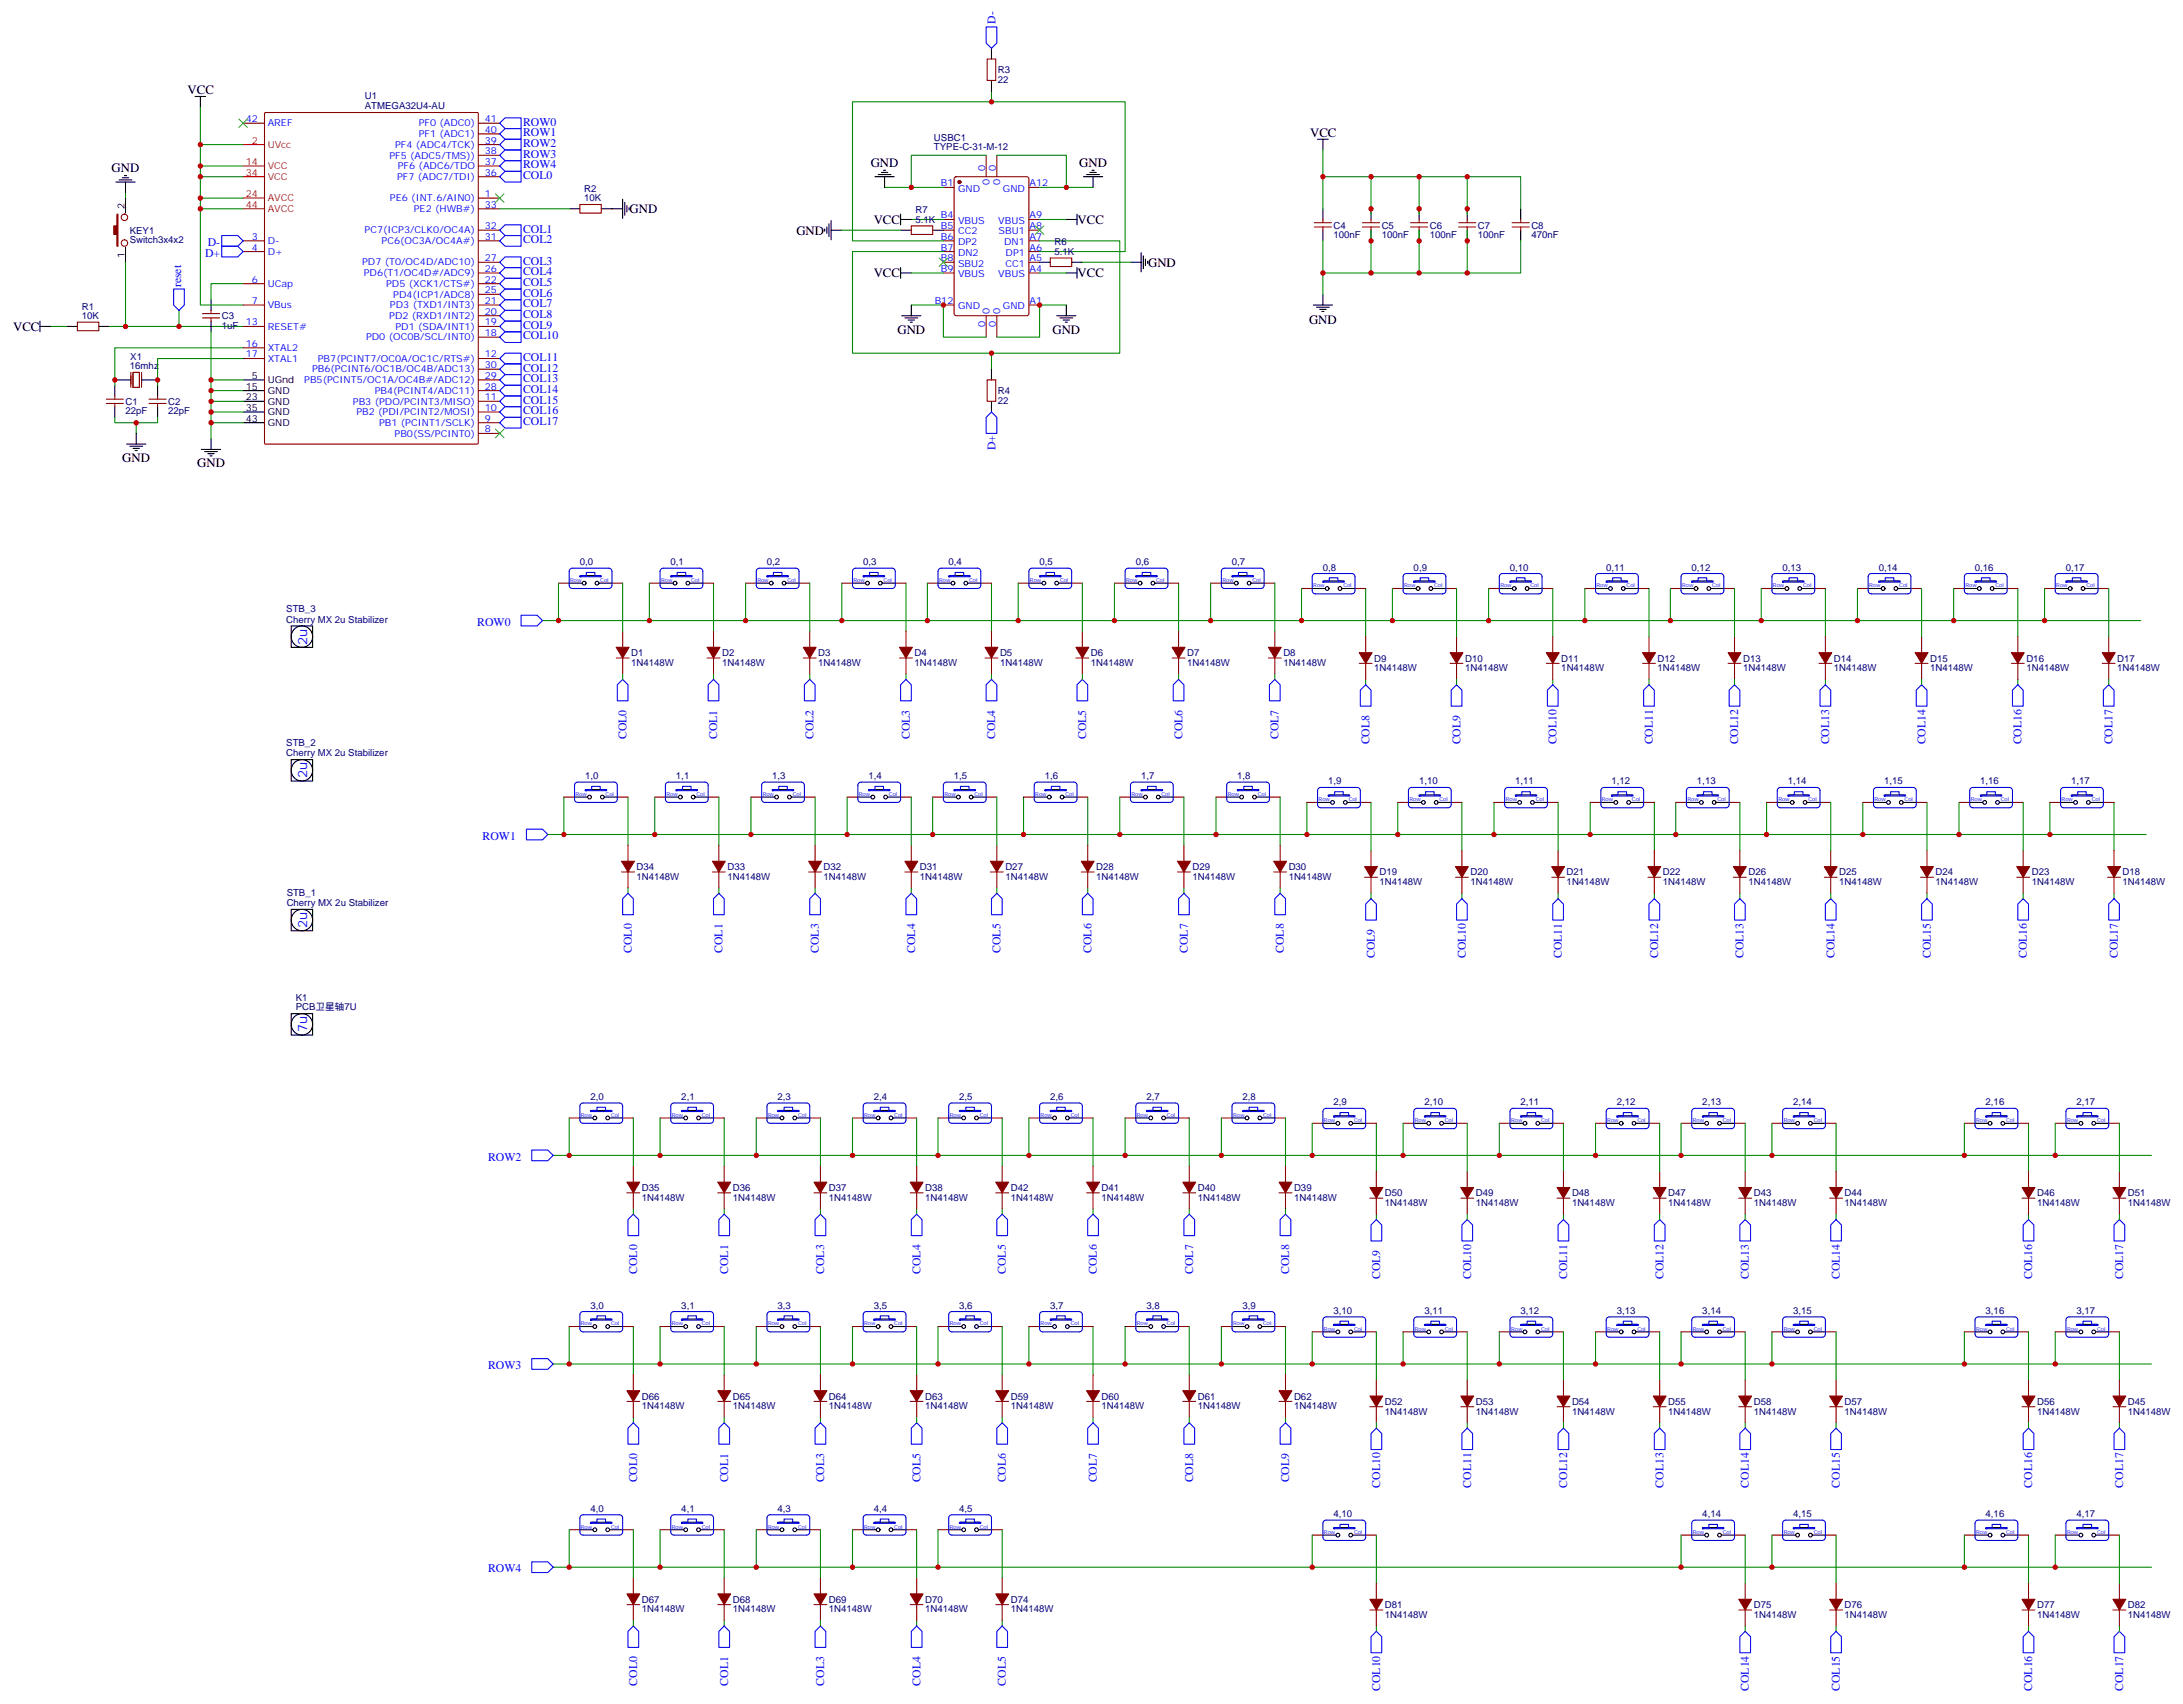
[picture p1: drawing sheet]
<svg xmlns="http://www.w3.org/2000/svg" width="720mm" height="562mm" viewBox="0 0 720 562" stroke-linecap="round" stroke-linejoin="round" font-family="sans-serif">
<defs><g id="words">
<g font-size="4.2">
<text x="61.9" y="31.1">VCC</text>
<text x="432.3" y="45.2">VCC</text>
<text x="36.8" y="56.8">GND</text>
<text x="287.3" y="55">GND</text>
<text x="356.1" y="55">GND</text>
<text x="207.8" y="70.3">GND</text>
<text x="262.8" y="77.4">GND</text>
<text x="288.3" y="73.8">VCC</text>
<text x="355.6" y="73.8">VCC</text>
<text x="378.8" y="88">GND</text>
<text x="288.3" y="91.4">VCC</text>
<text x="355.6" y="91.4">VCC</text>
<text x="431.9" y="106.7">GND</text>
<text x="4.3" y="109.1">VCC</text>
<text x="296.1" y="110.2">GND</text>
<text x="347.3" y="110.2">GND</text>
<text x="40.4" y="152.5">GND</text>
<text x="65.1" y="153.9">GND</text>
</g>
<g font-size="4.2" fill="#00f">
<text x="101.4" y="212.6" transform="rotate(-90 101.4 212.6)">2u</text>
<text x="101.4" y="256.7" transform="rotate(-90 101.4 256.7)">2u</text>
<text x="101.4" y="306.1" transform="rotate(-90 101.4 306.1)">2u</text>
<text x="101.4" y="340.5" transform="rotate(-90 101.4 340.5)">7u</text>
</g>
<g font-size="3.9" fill="#00f">
<text x="328.5" y="7.8" transform="rotate(-90 328.5 7.8)">D-</text>
<text x="172.6" y="41.4">ROW0</text>
<text x="172.6" y="44.9">ROW1</text>
<text x="172.6" y="48.5">ROW2</text>
<text x="172.6" y="52">ROW3</text>
<text x="172.6" y="55.5">ROW4</text>
<text x="172.6" y="59.1">COL0</text>
<text x="172.6" y="76.7">COL1</text>
<text x="68.6" y="81.2">D-</text>
<text x="172.6" y="80.2">COL2</text>
<text x="67.7" y="84.7">D+</text>
<text x="172.6" y="87.3">COL3</text>
<text x="59.8" y="94.8" transform="rotate(-90 59.8 94.8)">reset</text>
<text x="172.6" y="90.8">COL4</text>
<text x="172.6" y="94.3">COL5</text>
<text x="172.6" y="97.9">COL6</text>
<text x="172.6" y="101.4">COL7</text>
<text x="172.6" y="104.9">COL8</text>
<text x="172.6" y="108.4">COL9</text>
<text x="172.6" y="112">COL10</text>
<text x="172.6" y="119">COL11</text>
<text x="172.6" y="122.6">COL12</text>
<text x="172.6" y="126.1">COL13</text>
<text x="172.6" y="129.6">COL14</text>
<text x="172.6" y="133.1">COL15</text>
<text x="172.6" y="136.7">COL16</text>
<text x="172.6" y="140.2">COL17</text>
<text x="328.5" y="148.5" transform="rotate(-90 328.5 148.5)">D+</text>
<text x="157.5" y="206.4">ROW0</text>
<text x="206.7" y="243.7" transform="rotate(-90 206.7 243.7)">COL0</text>
<text x="236.7" y="243.7" transform="rotate(-90 236.7 243.7)">COL1</text>
<text x="268.4" y="243.7" transform="rotate(-90 268.4 243.7)">COL2</text>
<text x="300.2" y="243.7" transform="rotate(-90 300.2 243.7)">COL3</text>
<text x="328.4" y="243.7" transform="rotate(-90 328.4 243.7)">COL4</text>
<text x="358.4" y="243.7" transform="rotate(-90 358.4 243.7)">COL5</text>
<text x="390.2" y="243.7" transform="rotate(-90 390.2 243.7)">COL6</text>
<text x="421.9" y="243.7" transform="rotate(-90 421.9 243.7)">COL7</text>
<text x="451.9" y="245.5" transform="rotate(-90 451.9 245.5)">COL8</text>
<text x="481.9" y="245.5" transform="rotate(-90 481.9 245.5)">COL9</text>
<text x="513.6" y="245.5" transform="rotate(-90 513.6 245.5)">COL10</text>
<text x="545.4" y="245.5" transform="rotate(-90 545.4 245.5)">COL11</text>
<text x="573.6" y="245.5" transform="rotate(-90 573.6 245.5)">COL12</text>
<text x="603.6" y="245.5" transform="rotate(-90 603.6 245.5)">COL13</text>
<text x="635.3" y="245.5" transform="rotate(-90 635.3 245.5)">COL14</text>
<text x="667.1" y="245.5" transform="rotate(-90 667.1 245.5)">COL16</text>
<text x="697.1" y="245.5" transform="rotate(-90 697.1 245.5)">COL17</text>
<text x="159.3" y="277">ROW1</text>
<text x="208.5" y="314.3" transform="rotate(-90 208.5 314.3)">COL0</text>
<text x="238.5" y="314.3" transform="rotate(-90 238.5 314.3)">COL1</text>
<text x="270.2" y="314.3" transform="rotate(-90 270.2 314.3)">COL3</text>
<text x="302" y="314.3" transform="rotate(-90 302 314.3)">COL4</text>
<text x="330.2" y="314.3" transform="rotate(-90 330.2 314.3)">COL5</text>
<text x="360.2" y="314.3" transform="rotate(-90 360.2 314.3)">COL6</text>
<text x="391.9" y="314.3" transform="rotate(-90 391.9 314.3)">COL7</text>
<text x="423.7" y="314.3" transform="rotate(-90 423.7 314.3)">COL8</text>
<text x="453.7" y="316.1" transform="rotate(-90 453.7 316.1)">COL9</text>
<text x="483.6" y="316.1" transform="rotate(-90 483.6 316.1)">COL10</text>
<text x="515.4" y="316.1" transform="rotate(-90 515.4 316.1)">COL11</text>
<text x="547.1" y="316.1" transform="rotate(-90 547.1 316.1)">COL12</text>
<text x="575.4" y="316.1" transform="rotate(-90 575.4 316.1)">COL13</text>
<text x="605.3" y="316.1" transform="rotate(-90 605.3 316.1)">COL14</text>
<text x="637.1" y="316.1" transform="rotate(-90 637.1 316.1)">COL15</text>
<text x="668.8" y="316.1" transform="rotate(-90 668.8 316.1)">COL16</text>
<text x="698.8" y="316.1" transform="rotate(-90 698.8 316.1)">COL17</text>
<text x="161" y="382.8">ROW2</text>
<text x="210.2" y="420.1" transform="rotate(-90 210.2 420.1)">COL0</text>
<text x="240.2" y="420.1" transform="rotate(-90 240.2 420.1)">COL1</text>
<text x="272" y="420.1" transform="rotate(-90 272 420.1)">COL3</text>
<text x="303.7" y="420.1" transform="rotate(-90 303.7 420.1)">COL4</text>
<text x="331.9" y="420.1" transform="rotate(-90 331.9 420.1)">COL5</text>
<text x="361.9" y="420.1" transform="rotate(-90 361.9 420.1)">COL6</text>
<text x="393.7" y="420.1" transform="rotate(-90 393.7 420.1)">COL7</text>
<text x="425.4" y="420.1" transform="rotate(-90 425.4 420.1)">COL8</text>
<text x="455.4" y="421.9" transform="rotate(-90 455.4 421.9)">COL9</text>
<text x="485.4" y="421.9" transform="rotate(-90 485.4 421.9)">COL10</text>
<text x="517.2" y="421.9" transform="rotate(-90 517.2 421.9)">COL11</text>
<text x="548.9" y="421.9" transform="rotate(-90 548.9 421.9)">COL12</text>
<text x="577.1" y="421.9" transform="rotate(-90 577.1 421.9)">COL13</text>
<text x="607.1" y="421.9" transform="rotate(-90 607.1 421.9)">COL14</text>
<text x="670.6" y="421.9" transform="rotate(-90 670.6 421.9)">COL16</text>
<text x="700.6" y="421.9" transform="rotate(-90 700.6 421.9)">COL17</text>
<text x="161" y="451.6">ROW3</text>
<text x="210.2" y="488.9" transform="rotate(-90 210.2 488.9)">COL0</text>
<text x="240.2" y="488.9" transform="rotate(-90 240.2 488.9)">COL1</text>
<text x="272" y="488.9" transform="rotate(-90 272 488.9)">COL3</text>
<text x="303.7" y="488.9" transform="rotate(-90 303.7 488.9)">COL5</text>
<text x="331.9" y="488.9" transform="rotate(-90 331.9 488.9)">COL6</text>
<text x="361.9" y="488.9" transform="rotate(-90 361.9 488.9)">COL7</text>
<text x="393.7" y="488.9" transform="rotate(-90 393.7 488.9)">COL8</text>
<text x="425.4" y="488.9" transform="rotate(-90 425.4 488.9)">COL9</text>
<text x="455.4" y="490.7" transform="rotate(-90 455.4 490.7)">COL10</text>
<text x="485.4" y="490.7" transform="rotate(-90 485.4 490.7)">COL11</text>
<text x="517.2" y="490.7" transform="rotate(-90 517.2 490.7)">COL12</text>
<text x="548.9" y="490.7" transform="rotate(-90 548.9 490.7)">COL13</text>
<text x="577.1" y="490.7" transform="rotate(-90 577.1 490.7)">COL14</text>
<text x="607.1" y="490.7" transform="rotate(-90 607.1 490.7)">COL15</text>
<text x="670.6" y="490.7" transform="rotate(-90 670.6 490.7)">COL16</text>
<text x="700.6" y="490.7" transform="rotate(-90 700.6 490.7)">COL17</text>
<text x="161" y="518.6">ROW4</text>
<text x="210.2" y="556" transform="rotate(-90 210.2 556)">COL0</text>
<text x="240.2" y="556" transform="rotate(-90 240.2 556)">COL1</text>
<text x="272" y="556" transform="rotate(-90 272 556)">COL3</text>
<text x="303.7" y="556" transform="rotate(-90 303.7 556)">COL4</text>
<text x="331.9" y="556" transform="rotate(-90 331.9 556)">COL5</text>
<text x="455.4" y="557.7" transform="rotate(-90 455.4 557.7)">COL10</text>
<text x="577.1" y="557.7" transform="rotate(-90 577.1 557.7)">COL14</text>
<text x="607.1" y="557.7" transform="rotate(-90 607.1 557.7)">COL15</text>
<text x="670.6" y="557.7" transform="rotate(-90 670.6 557.7)">COL16</text>
<text x="700.6" y="557.7" transform="rotate(-90 700.6 557.7)">COL17</text>
</g>
<g font-size="3.2" fill="#000080">
<text x="329.3" y="27.3">22</text>
<text x="329.3" y="24.1">R3</text>
<text x="120.4" y="32.8">U1</text>
<text x="120.4" y="36.1">ATMEGA32U4-AU</text>
<text x="308.2" y="46.4">USBC1</text>
<text x="308.2" y="49.5">TYPE-C-31-M-12</text>
<text x="192.8" y="63.3">R2</text>
<text x="192.8" y="66.4">10K</text>
<text x="302.1" y="70.2">R7</text>
<text x="42.8" y="77">KEY1</text>
<text x="302.1" y="73.4">5.1K</text>
<text x="440.1" y="75.4">C4</text>
<text x="455.9" y="75.4">C5</text>
<text x="471.8" y="75.4">C6</text>
<text x="487.7" y="75.4">C7</text>
<text x="505.3" y="75.4">C8</text>
<text x="42.8" y="80.2">Switch3x4x2</text>
<text x="348" y="80.8">R6</text>
<text x="440.1" y="78.4">100nF</text>
<text x="455.9" y="78.4">100nF</text>
<text x="471.8" y="78.4">100nF</text>
<text x="487.7" y="78.4">100nF</text>
<text x="505.3" y="78.4">470nF</text>
<text x="348" y="84">5.1K</text>
<text x="27" y="105.2">10K</text>
<text x="27" y="102.1">R1</text>
<text x="73.2" y="105.3">C3</text>
<text x="73.2" y="108.5">1uF</text>
<text x="43" y="118.6">X1</text>
<text x="42.9" y="121.8">16mhz</text>
<text x="329.3" y="130">R4</text>
<text x="41.4" y="136.7">22pF</text>
<text x="41.4" y="133.5">C1</text>
<text x="55.5" y="136.7">22pF</text>
<text x="55.5" y="133.5">C2</text>
<text x="329.3" y="133.1">22</text>
<text x="191.3" y="186.4">0,0</text>
<text x="221.3" y="186.4">0,1</text>
<text x="253" y="186.4">0,2</text>
<text x="284.8" y="186.4">0,3</text>
<text x="313" y="186.4">0,4</text>
<text x="343" y="186.4">0,5</text>
<text x="374.8" y="186.4">0,6</text>
<text x="406.5" y="186.4">0,7</text>
<text x="436.5" y="188.2">0,8</text>
<text x="466.5" y="188.2">0,9</text>
<text x="498.2" y="188.2">0,10</text>
<text x="530" y="188.2">0,11</text>
<text x="558.2" y="188.2">0,12</text>
<text x="588.2" y="188.2">0,13</text>
<text x="619.9" y="188.2">0,14</text>
<text x="651.7" y="188.2">0,16</text>
<text x="681.7" y="188.2">0,17</text>
<text x="94.5" y="201.9">STB_3</text>
<text x="94.5" y="205.4">Cherry MX 2u Stabilizer</text>
<text x="208.3" y="219.6">1N4148W</text>
<text x="208.3" y="216.4">D1</text>
<text x="238.3" y="219.6">1N4148W</text>
<text x="238.3" y="216.4">D2</text>
<text x="270" y="219.6">1N4148W</text>
<text x="270" y="216.4">D3</text>
<text x="301.8" y="219.6">1N4148W</text>
<text x="301.8" y="216.4">D4</text>
<text x="330" y="219.6">1N4148W</text>
<text x="330" y="216.4">D5</text>
<text x="360" y="219.6">1N4148W</text>
<text x="360" y="216.4">D6</text>
<text x="391.7" y="219.6">1N4148W</text>
<text x="391.7" y="216.4">D7</text>
<text x="423.5" y="219.6">1N4148W</text>
<text x="423.5" y="216.4">D8</text>
<text x="453.5" y="221.4">1N4148W</text>
<text x="453.5" y="218.2">D9</text>
<text x="483.4" y="221.4">1N4148W</text>
<text x="483.4" y="218.2">D10</text>
<text x="515.2" y="221.4">1N4148W</text>
<text x="515.2" y="218.2">D11</text>
<text x="546.9" y="221.4">1N4148W</text>
<text x="546.9" y="218.2">D12</text>
<text x="575.2" y="221.4">1N4148W</text>
<text x="575.2" y="218.2">D13</text>
<text x="605.2" y="221.4">1N4148W</text>
<text x="605.2" y="218.2">D14</text>
<text x="636.9" y="221.4">1N4148W</text>
<text x="636.9" y="218.2">D15</text>
<text x="668.7" y="221.4">1N4148W</text>
<text x="668.7" y="218.2">D16</text>
<text x="698.6" y="221.4">1N4148W</text>
<text x="698.6" y="218.2">D17</text>
<text x="94.5" y="246">STB_2</text>
<text x="94.5" y="249.5">Cherry MX 2u Stabilizer</text>
<text x="193.1" y="257">1,0</text>
<text x="223.1" y="257">1,1</text>
<text x="254.8" y="257">1,3</text>
<text x="286.6" y="257">1,4</text>
<text x="314.8" y="257">1,5</text>
<text x="344.8" y="257">1,6</text>
<text x="376.5" y="257">1,7</text>
<text x="408.3" y="257">1,8</text>
<text x="438.3" y="258.7">1,9</text>
<text x="468.2" y="258.7">1,10</text>
<text x="500" y="258.7">1,11</text>
<text x="531.7" y="258.7">1,12</text>
<text x="560" y="258.7">1,13</text>
<text x="589.9" y="258.7">1,14</text>
<text x="621.7" y="258.7">1,15</text>
<text x="653.4" y="258.7">1,16</text>
<text x="683.4" y="258.7">1,17</text>
<text x="210" y="287">D34</text>
<text x="240" y="287">D33</text>
<text x="271.8" y="287">D32</text>
<text x="303.5" y="287">D31</text>
<text x="331.8" y="287">D27</text>
<text x="361.7" y="287">D28</text>
<text x="393.5" y="287">D29</text>
<text x="425.2" y="287">D30</text>
<text x="210" y="290.2">1N4148W</text>
<text x="240" y="290.2">1N4148W</text>
<text x="271.8" y="290.2">1N4148W</text>
<text x="303.5" y="290.2">1N4148W</text>
<text x="331.8" y="290.2">1N4148W</text>
<text x="361.7" y="290.2">1N4148W</text>
<text x="393.5" y="290.2">1N4148W</text>
<text x="425.2" y="290.2">1N4148W</text>
<text x="455.2" y="291.9">1N4148W</text>
<text x="455.2" y="288.7">D19</text>
<text x="485.2" y="291.9">1N4148W</text>
<text x="485.2" y="288.7">D20</text>
<text x="517" y="291.9">1N4148W</text>
<text x="517" y="288.7">D21</text>
<text x="548.7" y="291.9">1N4148W</text>
<text x="548.7" y="288.7">D22</text>
<text x="576.9" y="291.9">1N4148W</text>
<text x="576.9" y="288.7">D26</text>
<text x="606.9" y="291.9">1N4148W</text>
<text x="606.9" y="288.7">D25</text>
<text x="638.7" y="291.9">1N4148W</text>
<text x="638.7" y="288.7">D24</text>
<text x="670.4" y="291.9">1N4148W</text>
<text x="670.4" y="288.7">D23</text>
<text x="700.4" y="291.9">1N4148W</text>
<text x="700.4" y="288.7">D18</text>
<text x="94.6" y="298.9">Cherry MX 2u Stabilizer</text>
<text x="94.6" y="295.4">STB_1</text>
<text x="97.6" y="333.3">PCB卫星轴7U</text>
<text x="97.6" y="330.3">K1</text>
<text x="194.8" y="362.8">2,0</text>
<text x="224.8" y="362.8">2,1</text>
<text x="256.6" y="362.8">2,3</text>
<text x="288.3" y="362.8">2,4</text>
<text x="316.5" y="362.8">2,5</text>
<text x="346.5" y="362.8">2,6</text>
<text x="378.3" y="362.8">2,7</text>
<text x="410" y="362.8">2,8</text>
<text x="440" y="364.6">2,9</text>
<text x="470" y="364.6">2,10</text>
<text x="501.8" y="364.6">2,11</text>
<text x="533.5" y="364.6">2,12</text>
<text x="561.7" y="364.6">2,13</text>
<text x="591.7" y="364.6">2,14</text>
<text x="655.2" y="364.6">2,16</text>
<text x="685.2" y="364.6">2,17</text>
<text x="211.8" y="392.8">D35</text>
<text x="241.8" y="392.8">D36</text>
<text x="273.5" y="392.8">D37</text>
<text x="305.3" y="392.8">D38</text>
<text x="333.5" y="392.8">D42</text>
<text x="363.5" y="392.8">D41</text>
<text x="395.3" y="392.8">D40</text>
<text x="427" y="392.8">D39</text>
<text x="457" y="394.6">D50</text>
<text x="487" y="394.6">D49</text>
<text x="518.7" y="394.6">D48</text>
<text x="550.5" y="394.6">D47</text>
<text x="578.7" y="394.6">D43</text>
<text x="608.7" y="394.6">D44</text>
<text x="672.2" y="394.6">D46</text>
<text x="702.2" y="394.6">D51</text>
<text x="211.8" y="396">1N4148W</text>
<text x="241.8" y="396">1N4148W</text>
<text x="273.5" y="396">1N4148W</text>
<text x="305.3" y="396">1N4148W</text>
<text x="333.5" y="396">1N4148W</text>
<text x="363.5" y="396">1N4148W</text>
<text x="395.3" y="396">1N4148W</text>
<text x="427" y="396">1N4148W</text>
<text x="457" y="397.8">1N4148W</text>
<text x="487" y="397.8">1N4148W</text>
<text x="518.7" y="397.8">1N4148W</text>
<text x="550.5" y="397.8">1N4148W</text>
<text x="578.7" y="397.8">1N4148W</text>
<text x="608.7" y="397.8">1N4148W</text>
<text x="672.2" y="397.8">1N4148W</text>
<text x="702.2" y="397.8">1N4148W</text>
<text x="194.8" y="431.6">3,0</text>
<text x="224.8" y="431.6">3,1</text>
<text x="256.6" y="431.6">3,3</text>
<text x="288.3" y="431.6">3,5</text>
<text x="316.5" y="431.6">3,6</text>
<text x="346.5" y="431.6">3,7</text>
<text x="378.3" y="431.6">3,8</text>
<text x="410" y="431.6">3,9</text>
<text x="440" y="433.4">3,10</text>
<text x="470" y="433.4">3,11</text>
<text x="501.8" y="433.4">3,12</text>
<text x="533.5" y="433.4">3,13</text>
<text x="561.7" y="433.4">3,14</text>
<text x="591.7" y="433.4">3,15</text>
<text x="655.2" y="433.4">3,16</text>
<text x="685.2" y="433.4">3,17</text>
<text x="211.8" y="461.6">D66</text>
<text x="241.8" y="461.6">D65</text>
<text x="273.5" y="461.6">D64</text>
<text x="305.3" y="461.6">D63</text>
<text x="333.5" y="461.6">D59</text>
<text x="363.5" y="461.6">D60</text>
<text x="395.3" y="461.6">D61</text>
<text x="427" y="461.6">D62</text>
<text x="211.8" y="464.8">1N4148W</text>
<text x="241.8" y="464.8">1N4148W</text>
<text x="273.5" y="464.8">1N4148W</text>
<text x="305.3" y="464.8">1N4148W</text>
<text x="333.5" y="464.8">1N4148W</text>
<text x="363.5" y="464.8">1N4148W</text>
<text x="395.3" y="464.8">1N4148W</text>
<text x="427" y="464.8">1N4148W</text>
<text x="457" y="466.6">1N4148W</text>
<text x="457" y="463.4">D52</text>
<text x="487" y="466.6">1N4148W</text>
<text x="487" y="463.4">D53</text>
<text x="518.7" y="466.6">1N4148W</text>
<text x="518.7" y="463.4">D54</text>
<text x="550.5" y="466.6">1N4148W</text>
<text x="550.5" y="463.4">D55</text>
<text x="578.7" y="466.6">1N4148W</text>
<text x="578.7" y="463.4">D58</text>
<text x="608.7" y="466.6">1N4148W</text>
<text x="608.7" y="463.4">D57</text>
<text x="672.2" y="466.6">1N4148W</text>
<text x="672.2" y="463.4">D56</text>
<text x="702.2" y="466.6">1N4148W</text>
<text x="702.2" y="463.4">D45</text>
<text x="194.8" y="498.6">4,0</text>
<text x="224.8" y="498.6">4,1</text>
<text x="256.6" y="498.6">4,3</text>
<text x="288.3" y="498.6">4,4</text>
<text x="316.5" y="498.6">4,5</text>
<text x="440" y="500.4">4,10</text>
<text x="561.7" y="500.4">4,14</text>
<text x="591.7" y="500.4">4,15</text>
<text x="655.2" y="500.4">4,16</text>
<text x="685.2" y="500.4">4,17</text>
<text x="211.8" y="531.8">1N4148W</text>
<text x="211.8" y="528.6">D67</text>
<text x="241.8" y="531.8">1N4148W</text>
<text x="241.8" y="528.6">D68</text>
<text x="273.5" y="531.8">1N4148W</text>
<text x="273.5" y="528.6">D69</text>
<text x="305.3" y="531.8">1N4148W</text>
<text x="305.3" y="528.6">D70</text>
<text x="333.5" y="531.8">1N4148W</text>
<text x="333.5" y="528.6">D74</text>
<text x="457" y="533.6">1N4148W</text>
<text x="457" y="530.4">D81</text>
<text x="578.7" y="533.6">1N4148W</text>
<text x="578.7" y="530.4">D75</text>
<text x="608.7" y="533.6">1N4148W</text>
<text x="608.7" y="530.4">D76</text>
<text x="672.2" y="533.6">1N4148W</text>
<text x="672.2" y="530.4">D77</text>
<text x="702.2" y="533.6">1N4148W</text>
<text x="702.2" y="530.4">D82</text>
</g>
<g font-size="3.2" fill="#00f">
<text x="81.1" y="40.3">42</text>
<text x="88.3" y="41.7">AREF</text>
<text x="138.2" y="41.7">PF0 (ADC0)</text>
<text x="159.9" y="40.3">41</text>
<text x="138.2" y="45.2">PF1 (ADC1)</text>
<text x="159.9" y="43.8">40</text>
<text x="159.9" y="47.3">39</text>
<text x="128.5" y="52.3">PF5 (ADC5/TMS))</text>
<text x="130.4" y="48.8">PF4 (ADC4/TCK)</text>
<text x="159.9" y="50.9">38</text>
<text x="131" y="59.3">PF7 (ADC7/TDI)</text>
<text x="131.3" y="55.8">PF6 (ADC6/TDO</text>
<text x="159.9" y="54.4">37</text>
<text x="159.9" y="57.9">36</text>
<text x="325" y="56.5" transform="rotate(-90 325 56.5)">0</text>
<text x="328.6" y="56.5" transform="rotate(-90 328.6 56.5)">0</text>
<text x="159.9" y="65">1</text>
<text x="310.5" y="61.5">B1</text>
<text x="316.1" y="63.2">GND</text>
<text x="326.5" y="61" transform="rotate(-90 326.5 61)">0</text>
<text x="330" y="61" transform="rotate(-90 330 61)">0</text>
<text x="330.9" y="63.2">GND</text>
<text x="339.7" y="61.5">A12</text>
<text x="128.7" y="66.4">PE6 (INT.6/AIN0)</text>
<text x="136.5" y="69.9">PE2 (HWB#)</text>
<text x="159.9" y="68.5">33</text>
<text x="120.3" y="77">PC7(ICP3/CLK0/OC4A)</text>
<text x="159.9" y="75.6">32</text>
<text x="310.5" y="72">B4</text>
<text x="310.5" y="75.6">B5</text>
<text x="316.1" y="73.8">VBUS</text>
<text x="316.1" y="77.3">CC2</text>
<text x="329.4" y="73.8">VBUS</text>
<text x="329.5" y="77.3">SBU1</text>
<text x="339.7" y="75.6">A8</text>
<text x="339.7" y="72">A9</text>
<text x="83.1" y="79.1">3</text>
<text x="83.1" y="82.6">4</text>
<text x="88.3" y="80.5">D-</text>
<text x="125.9" y="80.5">PC6(OC3A/OC4A#)</text>
<text x="159.9" y="79.1">31</text>
<text x="310.5" y="79.1">B6</text>
<text x="310.5" y="82.6">B7</text>
<text x="316.1" y="80.9">DP2</text>
<text x="331.4" y="80.9">DN1</text>
<text x="339.7" y="82.6">A6</text>
<text x="339.7" y="79.1">A7</text>
<text x="88.3" y="84">D+</text>
<text x="119.5" y="87.6">PD7 (T0/OC4D/ADC10)</text>
<text x="159.9" y="89.7">26</text>
<text x="159.9" y="86.1">27</text>
<text x="310.5" y="86.1">B8</text>
<text x="310.5" y="89.7">B9</text>
<text x="316.1" y="84.4">DN2</text>
<text x="316.1" y="87.9">SBU2</text>
<text x="331.8" y="87.9">CC1</text>
<text x="331.8" y="84.4">DP1</text>
<text x="339.7" y="89.7">A4</text>
<text x="339.7" y="86.1">A5</text>
<text x="83.1" y="93.2">6</text>
<text x="88.3" y="94.6">UCap</text>
<text x="120" y="91.1">PD6(T1/OC4D#/ADC9)</text>
<text x="127.4" y="94.6">PD5 (XCK1/CTS#)</text>
<text x="159.9" y="93.2">22</text>
<text x="316.1" y="91.4">VBUS</text>
<text x="329.4" y="91.4">VBUS</text>
<text x="83.1" y="100.3">7</text>
<text x="88.3" y="101.7">VBus</text>
<text x="128.7" y="101.7">PD3 (TXD1/INT3)</text>
<text x="129.7" y="98.1">PD4(ICP1/ADC8)</text>
<text x="159.9" y="100.3">21</text>
<text x="159.9" y="96.7">25</text>
<text x="308.4" y="100.3">B12</text>
<text x="339.7" y="100.3">A1</text>
<text x="81.1" y="107.3">13</text>
<text x="128.4" y="105.2">PD2 (RXD1/INT2)</text>
<text x="159.9" y="107.3">19</text>
<text x="159.9" y="103.8">20</text>
<text x="316.1" y="102">GND</text>
<text x="325" y="107.9" transform="rotate(-90 325 107.9)">0</text>
<text x="326.5" y="103.4" transform="rotate(-90 326.5 103.4)">0</text>
<text x="328.6" y="107.9" transform="rotate(-90 328.6 107.9)">0</text>
<text x="330" y="103.4" transform="rotate(-90 330 103.4)">0</text>
<text x="330.9" y="102">GND</text>
<text x="88.3" y="108.7">RESET#</text>
<text x="120.8" y="112.3">PD0 (OC0B/SCL/INT0)</text>
<text x="130.5" y="108.7">PD1 (SDA/INT1)</text>
<text x="159.9" y="110.8">18</text>
<text x="81.1" y="117.9">17</text>
<text x="81.1" y="114.4">16</text>
<text x="88.3" y="119.3">XTAL1</text>
<text x="88.3" y="115.8">XTAL2</text>
<text x="104.9" y="119.3">PB7(PCINT7/OC0A/OC1C/RTS#)</text>
<text x="159.9" y="117.9">12</text>
<text x="103" y="122.8">PB6(PCINT6/OC1B/OC4B/ADC13)</text>
<text x="159.9" y="125">29</text>
<text x="159.9" y="121.4">30</text>
<text x="100.4" y="126.4">PB5(PCINT5/OC1A/OC4B#/ADC12)</text>
<text x="123.7" y="129.9">PB4(PCINT4/ADC11)</text>
<text x="159.9" y="128.5">28</text>
<text x="116.4" y="133.4">PB3 (PDO/PCINT3/MISO)</text>
<text x="117.6" y="136.9">PB2 (PDI/PCINT2/MOSI)</text>
<text x="159.9" y="135.5">10</text>
<text x="159.9" y="132">11</text>
<text x="125.1" y="140.5">PB1 (PCINT1/SCLK)</text>
<text x="159.9" y="142.6">8</text>
<text x="159.9" y="139.1">9</text>
<text x="130.2" y="144">PB0(SS/PCINT0)</text>
</g>
<g font-size="3.2" fill="#f00">
<text x="83.1" y="47.3">2</text>
<text x="88.3" y="48.8">UVcc</text>
<text x="81.1" y="54.4">14</text>
<text x="81.1" y="57.9">34</text>
<text x="88.3" y="55.8">VCC</text>
<text x="88.3" y="59.3">VCC</text>
<text x="81.1" y="65">24</text>
<text x="81.1" y="68.5">44</text>
<text x="88.3" y="66.4">AVCC</text>
<text x="88.3" y="69.9">AVCC</text>
</g>
<g font-size="3.2">
<text x="41.1" y="68.9" transform="rotate(-90 41.1 68.9)">2</text>
<text x="41.1" y="85" transform="rotate(-90 41.1 85)">1</text>
<text x="83.1" y="125">5</text>
<text x="81.1" y="128.5">15</text>
<text x="88.3" y="129.9">GND</text>
<text x="88.3" y="126.4">UGnd</text>
<text x="81.1" y="132">23</text>
<text x="81.1" y="135.5">35</text>
<text x="88.3" y="133.4">GND</text>
<text x="88.3" y="136.9">GND</text>
<text x="81.1" y="139.1">43</text>
<text x="88.3" y="140.5">GND</text>
</g>
<g font-size="1.8" fill="#00f">
<text x="188.2" y="192">Row</text>
<text x="198.1" y="192">Col</text>
<text x="218.2" y="192">Row</text>
<text x="228.1" y="192">Col</text>
<text x="249.9" y="192">Row</text>
<text x="259.8" y="192">Col</text>
<text x="281.7" y="192">Row</text>
<text x="291.6" y="192">Col</text>
<text x="309.9" y="192">Row</text>
<text x="319.8" y="192">Col</text>
<text x="339.9" y="192">Row</text>
<text x="349.8" y="192">Col</text>
<text x="371.6" y="192">Row</text>
<text x="381.5" y="192">Col</text>
<text x="403.4" y="192">Row</text>
<text x="413.3" y="192">Col</text>
<text x="433.4" y="193.7">Row</text>
<text x="443.3" y="193.7">Col</text>
<text x="463.3" y="193.7">Row</text>
<text x="473.3" y="193.7">Col</text>
<text x="495.1" y="193.7">Row</text>
<text x="505" y="193.7">Col</text>
<text x="526.8" y="193.7">Row</text>
<text x="536.8" y="193.7">Col</text>
<text x="555.1" y="193.7">Row</text>
<text x="565" y="193.7">Col</text>
<text x="585" y="193.7">Row</text>
<text x="595" y="193.7">Col</text>
<text x="616.8" y="193.7">Row</text>
<text x="626.7" y="193.7">Col</text>
<text x="648.5" y="193.7">Row</text>
<text x="658.5" y="193.7">Col</text>
<text x="678.5" y="193.7">Row</text>
<text x="688.4" y="193.7">Col</text>
<text x="189.9" y="262.5">Row</text>
<text x="199.9" y="262.5">Col</text>
<text x="219.9" y="262.5">Row</text>
<text x="229.8" y="262.5">Col</text>
<text x="251.7" y="262.5">Row</text>
<text x="261.6" y="262.5">Col</text>
<text x="283.4" y="262.5">Row</text>
<text x="293.3" y="262.5">Col</text>
<text x="311.6" y="262.5">Row</text>
<text x="321.6" y="262.5">Col</text>
<text x="341.6" y="262.5">Row</text>
<text x="351.5" y="262.5">Col</text>
<text x="373.4" y="262.5">Row</text>
<text x="383.3" y="262.5">Col</text>
<text x="405.1" y="262.5">Row</text>
<text x="415" y="262.5">Col</text>
<text x="435.1" y="264.3">Row</text>
<text x="445" y="264.3">Col</text>
<text x="465.1" y="264.3">Row</text>
<text x="475" y="264.3">Col</text>
<text x="496.9" y="264.3">Row</text>
<text x="506.8" y="264.3">Col</text>
<text x="528.6" y="264.3">Row</text>
<text x="538.5" y="264.3">Col</text>
<text x="556.8" y="264.3">Row</text>
<text x="566.7" y="264.3">Col</text>
<text x="586.8" y="264.3">Row</text>
<text x="596.7" y="264.3">Col</text>
<text x="618.6" y="264.3">Row</text>
<text x="628.5" y="264.3">Col</text>
<text x="650.3" y="264.3">Row</text>
<text x="660.2" y="264.3">Col</text>
<text x="680.3" y="264.3">Row</text>
<text x="690.2" y="264.3">Col</text>
<text x="191.7" y="368.4">Row</text>
<text x="201.6" y="368.4">Col</text>
<text x="221.7" y="368.4">Row</text>
<text x="231.6" y="368.4">Col</text>
<text x="253.4" y="368.4">Row</text>
<text x="263.4" y="368.4">Col</text>
<text x="285.2" y="368.4">Row</text>
<text x="295.1" y="368.4">Col</text>
<text x="313.4" y="368.4">Row</text>
<text x="323.3" y="368.4">Col</text>
<text x="343.4" y="368.4">Row</text>
<text x="353.3" y="368.4">Col</text>
<text x="375.1" y="368.4">Row</text>
<text x="385.1" y="368.4">Col</text>
<text x="406.9" y="368.4">Row</text>
<text x="416.8" y="368.4">Col</text>
<text x="436.9" y="370.1">Row</text>
<text x="446.8" y="370.1">Col</text>
<text x="466.9" y="370.1">Row</text>
<text x="476.8" y="370.1">Col</text>
<text x="498.6" y="370.1">Row</text>
<text x="508.5" y="370.1">Col</text>
<text x="530.4" y="370.1">Row</text>
<text x="540.3" y="370.1">Col</text>
<text x="558.6" y="370.1">Row</text>
<text x="568.5" y="370.1">Col</text>
<text x="588.6" y="370.1">Row</text>
<text x="598.5" y="370.1">Col</text>
<text x="652.1" y="370.1">Row</text>
<text x="662" y="370.1">Col</text>
<text x="682.1" y="370.1">Row</text>
<text x="692" y="370.1">Col</text>
<text x="191.7" y="437.2">Row</text>
<text x="201.6" y="437.2">Col</text>
<text x="221.7" y="437.2">Row</text>
<text x="231.6" y="437.2">Col</text>
<text x="253.4" y="437.2">Row</text>
<text x="263.4" y="437.2">Col</text>
<text x="285.2" y="437.2">Row</text>
<text x="295.1" y="437.2">Col</text>
<text x="313.4" y="437.2">Row</text>
<text x="323.3" y="437.2">Col</text>
<text x="343.4" y="437.2">Row</text>
<text x="353.3" y="437.2">Col</text>
<text x="375.1" y="437.2">Row</text>
<text x="385.1" y="437.2">Col</text>
<text x="406.9" y="437.2">Row</text>
<text x="416.8" y="437.2">Col</text>
<text x="436.9" y="438.9">Row</text>
<text x="446.8" y="438.9">Col</text>
<text x="466.9" y="438.9">Row</text>
<text x="476.8" y="438.9">Col</text>
<text x="498.6" y="438.9">Row</text>
<text x="508.5" y="438.9">Col</text>
<text x="530.4" y="438.9">Row</text>
<text x="540.3" y="438.9">Col</text>
<text x="558.6" y="438.9">Row</text>
<text x="568.5" y="438.9">Col</text>
<text x="588.6" y="438.9">Row</text>
<text x="598.5" y="438.9">Col</text>
<text x="652.1" y="438.9">Row</text>
<text x="662" y="438.9">Col</text>
<text x="682.1" y="438.9">Row</text>
<text x="692" y="438.9">Col</text>
<text x="191.7" y="504.2">Row</text>
<text x="201.6" y="504.2">Col</text>
<text x="221.7" y="504.2">Row</text>
<text x="231.6" y="504.2">Col</text>
<text x="253.4" y="504.2">Row</text>
<text x="263.4" y="504.2">Col</text>
<text x="285.2" y="504.2">Row</text>
<text x="295.1" y="504.2">Col</text>
<text x="313.4" y="504.2">Row</text>
<text x="323.3" y="504.2">Col</text>
<text x="436.9" y="506">Row</text>
<text x="446.8" y="506">Col</text>
<text x="558.6" y="506">Row</text>
<text x="568.5" y="506">Col</text>
<text x="588.6" y="506">Row</text>
<text x="598.5" y="506">Col</text>
<text x="652.1" y="506">Row</text>
<text x="662" y="506">Col</text>
<text x="682.1" y="506">Row</text>
<text x="692" y="506">Col</text>
</g>
</g></defs>
<g fill="none" stroke="#000" stroke-width=".35">
<path d="M327.2 15.9v3.6M64.3 31.8h3.6M66.1 31.8v3.5M327.2 26.5v3.6M39.3 59.3h4.2M40.4 58.6h2.1M41.1 57.9h.7M288.7 58.3h6.4M289.8 57.6h4.2M290.8 56.9h2.1M291.5 56.2h.7M291.9 58.3v3.5"/>
<path d="M357.5 58.3h6.4M358.6 57.6h4.2M359.6 56.9h2.1M360.3 56.2h.7M360.7 58.3v3.5M434.8 45.9h3.5M436.5 45.9v3.6M38.2 60h6.4M41.4 60v3.6M41.4 65.3v5M187.8 68.9h3.5M198.4 68.9h7.1"/>
<path d="M205.5 65.7v6.3M206.2 66.7v4.3M206.9 67.8v2.1M207.6 68.5v.7M272.1 75.6v.7M272.8 74.9v2.1M273.5 73.8v4.2M274.2 75.9h3.6M274.2 72.7v6.4M297.2 72.4h3.5M297.2 70.6v3.6M297.2 75.9h3.5"/>
<path d="M307.8 75.9h3.5M351.9 72.4h3.5M355.4 70.6v3.6M436.5 68.9v3.5M436.5 75.9v3.5M452.4 68.9v3.5M452.4 75.9v3.5M468.3 68.9v3.5M468.3 75.9v3.5M484.2 68.9v3.5M484.2 75.9v3.5M501.8 68.9v3.5"/>
<path d="M501.8 75.9v3.5M41.4 81.6v4.9M69.6 98.8v3.6M297.2 88.3v3.5M297.2 90h3.5M343 86.5h3.6M351.9 90h3.5M353.6 86.5h3.6M355.4 88.3v3.5M373 86.5h3.6M376.6 83.3v6.4M377.3 84.4v4.2"/>
<path d="M378 85.4v2.2M378.7 86.1v.8M436.5 97.1v3.5M13.2 107.7h3.5M13.2 105.9v3.5M22 107.7h3.5M32.6 107.7h3.5M69.6 105.9v3.5M297.5 104.1h6.4M298.6 104.8h4.2M299.6 105.6h2.2M300.4 106.3h.7"/>
<path d="M300.7 100.6v3.5M348.7 104.1h6.3M349.7 104.8h4.3M350.8 105.6h2.1M351.5 106.3h.7M351.9 100.6v3.5M433.4 100.6h6.3M434.4 101.3h4.2M435.5 102h2.1M436.2 102.7h.7M37.9 125.3h5.3M37.9 127.1v3.5"/>
<path d="M37.9 134.1v3.6M46.7 125.3h5.3M52 127.1v3.5M52 134.1v3.6M80.2 132.4h7.1M80.2 128.8h7.1M80.2 135.9h7.1M80.2 139.4h7.1M80.2 125.3h7.1M327.2 121.8v3.5M327.2 132.4v3.5M41.8 146.5h6.3"/>
<path d="M42.8 147.2h4.3M43.9 147.9h2.1M44.6 148.6h.7M44.9 142.9v3.6M66.5 148.2h6.3M67.5 148.9h4.3M68.6 149.6h2.1M69.3 150.4h.7M69.6 144.7v3.5M187.8 192.3h4.3M191.7 189.9h6.3M197.7 192.3h4.2"/>
<path d="M217.8 192.3h4.2M221.7 189.9h6.3M227.7 192.3h4.2M249.6 192.3h4.2M253.4 189.9h6.4M259.4 192.3h4.3M281.3 192.3h4.2M285.2 189.9h6.3M291.2 192.3h4.2M309.5 192.3h4.3M313.4 189.9h6.4M319.4 192.3h4.2"/>
<path d="M339.5 192.3h4.2M343.4 189.9h6.3M349.4 192.3h4.2M371.3 192.3h4.2M375.1 189.9h6.4M381.1 192.3h4.3M403 192.3h4.2M406.9 189.9h6.3M412.9 192.3h4.2M433 194.1h4.2M436.9 191.6h6.3M442.9 194.1h4.2"/>
<path d="M463 194.1h4.2M466.9 191.6h6.3M472.9 194.1h4.2M494.7 194.1h4.3M498.6 191.6h6.4M504.6 194.1h4.2M526.5 194.1h4.2M530.4 191.6h6.3M536.4 194.1h4.2M554.7 194.1h4.2M558.6 191.6h6.3M564.6 194.1h4.2"/>
<path d="M584.7 194.1h4.2M588.6 191.6h6.3M594.6 194.1h4.2M616.4 194.1h4.3M620.3 191.6h6.4M626.3 194.1h4.3M648.2 194.1h4.2M652.1 191.6h6.3M658.1 194.1h4.2M678.2 194.1h4.2M682.1 191.6h6.3M688.1 194.1h4.2"/>
<path d="M96.1 206.4h7.1v7.1h-7.1zM96.1 250.5h7.1v7.1h-7.1zM189.6 262.9h4.2M193.5 260.4h6.3M199.5 262.9h4.2M219.6 262.9h4.2M223.4 260.4h6.4M229.4 262.9h4.3M251.3 262.9h4.3M255.2 260.4h6.3M261.2 262.9h4.2M283.1 262.9h4.2"/>
<path d="M286.9 260.4h6.4M292.9 262.9h4.3M311.3 262.9h4.2M315.2 260.4h6.3M321.2 262.9h4.2M341.3 262.9h4.2M345.2 260.4h6.3M351.2 262.9h4.2M373 262.9h4.3M376.9 260.4h6.4M382.9 262.9h4.2M404.8 262.9h4.2"/>
<path d="M408.7 260.4h6.3M414.7 262.9h4.2M434.8 264.7h4.2M438.6 262.2h6.4M444.6 264.7h4.3M464.7 264.7h4.3M468.6 262.2h6.4M474.6 264.7h4.3M496.5 264.7h4.2M500.4 262.2h6.3M506.4 264.7h4.2M528.2 264.7h4.3"/>
<path d="M532.1 262.2h6.4M538.1 264.7h4.3M556.5 264.7h4.2M560.4 262.2h6.3M566.3 264.7h4.3M586.5 264.7h4.2M590.3 262.2h6.4M596.3 264.7h4.3M618.2 264.7h4.2M622.1 262.2h6.3M628.1 264.7h4.2M650 264.7h4.2"/>
<path d="M653.8 262.2h6.4M659.8 264.7h4.3M679.9 264.7h4.3M683.8 262.2h6.4M689.8 264.7h4.3M96.1 299.9h7.1v7.1h-7.1zM96.1 334.3h7.1v7.1h-7.1zM191.3 368.7h4.3M195.2 366.3h6.4M201.2 368.7h4.3M221.3 368.7h4.3M225.2 366.3h6.4"/>
<path d="M231.2 368.7h4.2M253.1 368.7h4.2M257 366.3h6.3M263 368.7h4.2M284.8 368.7h4.3M288.7 366.3h6.4M294.7 368.7h4.2M313.1 368.7h4.2M316.9 366.3h6.4M322.9 368.7h4.3M343 368.7h4.3M346.9 366.3h6.4"/>
<path d="M352.9 368.7h4.3M374.8 368.7h4.2M378.7 366.3h6.3M384.7 368.7h4.2M406.5 368.7h4.3M410.4 366.3h6.4M416.4 368.7h4.3M436.5 370.5h4.3M440.4 368h6.4M446.4 370.5h4.2M466.5 370.5h4.2M470.4 368h6.3"/>
<path d="M476.4 370.5h4.2M498.3 370.5h4.2M502.1 368h6.4M508.1 370.5h4.3M530 370.5h4.2M533.9 368h6.3M539.9 370.5h4.2M558.2 370.5h4.3M562.1 368h6.4M568.1 370.5h4.2M588.2 370.5h4.3M592.1 368h6.4"/>
<path d="M598.1 370.5h4.2M651.7 370.5h4.3M655.6 368h6.4M661.6 370.5h4.2M681.7 370.5h4.2M685.6 368h6.3M691.6 370.5h4.2M191.3 437.5h4.3M195.2 435h6.4M201.2 437.5h4.3M221.3 437.5h4.3M225.2 435h6.4"/>
<path d="M231.2 437.5h4.2M253.1 437.5h4.2M257 435h6.3M263 437.5h4.2M284.8 437.5h4.3M288.7 435h6.4M294.7 437.5h4.2M313.1 437.5h4.2M316.9 435h6.4M322.9 437.5h4.3M343 437.5h4.3M346.9 435h6.4"/>
<path d="M352.9 437.5h4.3M374.8 437.5h4.2M378.7 435h6.3M384.7 437.5h4.2M406.5 437.5h4.3M410.4 435h6.4M416.4 437.5h4.3M436.5 439.3h4.3M440.4 436.8h6.4M446.4 439.3h4.2M466.5 439.3h4.2M470.4 436.8h6.3"/>
<path d="M476.4 439.3h4.2M498.3 439.3h4.2M502.1 436.8h6.4M508.1 439.3h4.3M530 439.3h4.2M533.9 436.8h6.3M539.9 439.3h4.2M558.2 439.3h4.3M562.1 436.8h6.4M568.1 439.3h4.2M588.2 439.3h4.3M592.1 436.8h6.4"/>
<path d="M598.1 439.3h4.2M651.7 439.3h4.3M655.6 436.8h6.4M661.6 439.3h4.2M681.7 439.3h4.2M685.6 436.8h6.3M691.6 439.3h4.2M191.3 504.5h4.3M195.2 502.1h6.4M201.2 504.5h4.3M221.3 504.5h4.3M225.2 502.1h6.4"/>
<path d="M231.2 504.5h4.2M253.1 504.5h4.2M257 502.1h6.3M263 504.5h4.2M284.8 504.5h4.3M288.7 502.1h6.4M294.7 504.5h4.2M313.1 504.5h4.2M316.9 502.1h6.4M322.9 504.5h4.3M436.5 506.3h4.3M440.4 503.8h6.4"/>
<path d="M446.4 506.3h4.2M558.2 506.3h4.3M562.1 503.8h6.4M568.1 506.3h4.2M588.2 506.3h4.3M592.1 503.8h6.4M598.1 506.3h4.2M651.7 506.3h4.3M655.6 503.8h6.4M661.6 506.3h4.2M681.7 506.3h4.2M685.6 503.8h6.3"/>
<path d="M691.6 506.3h4.2"/>
<circle cx="192.8" cy="192.3" r=".62"/>
<circle cx="197" cy="192.3" r=".62"/>
<circle cx="222.7" cy="192.3" r=".62"/>
<circle cx="227" cy="192.3" r=".62"/>
<circle cx="254.5" cy="192.3" r=".62"/>
<circle cx="258.7" cy="192.3" r=".62"/>
<circle cx="286.2" cy="192.3" r=".62"/>
<circle cx="290.5" cy="192.3" r=".62"/>
<circle cx="314.5" cy="192.3" r=".62"/>
<circle cx="318.7" cy="192.3" r=".62"/>
<circle cx="344.5" cy="192.3" r=".62"/>
<circle cx="348.7" cy="192.3" r=".62"/>
<circle cx="376.2" cy="192.3" r=".62"/>
<circle cx="380.4" cy="192.3" r=".62"/>
<circle cx="408" cy="192.3" r=".62"/>
<circle cx="412.2" cy="192.3" r=".62"/>
<circle cx="437.9" cy="194.1" r=".62"/>
<circle cx="442.2" cy="194.1" r=".62"/>
<circle cx="467.9" cy="194.1" r=".62"/>
<circle cx="472.2" cy="194.1" r=".62"/>
<circle cx="499.7" cy="194.1" r=".62"/>
<circle cx="503.9" cy="194.1" r=".62"/>
<circle cx="531.4" cy="194.1" r=".62"/>
<circle cx="535.7" cy="194.1" r=".62"/>
<circle cx="559.6" cy="194.1" r=".62"/>
<circle cx="563.9" cy="194.1" r=".62"/>
<circle cx="589.6" cy="194.1" r=".62"/>
<circle cx="593.9" cy="194.1" r=".62"/>
<circle cx="621.4" cy="194.1" r=".62"/>
<circle cx="625.6" cy="194.1" r=".62"/>
<circle cx="653.1" cy="194.1" r=".62"/>
<circle cx="657.4" cy="194.1" r=".62"/>
<circle cx="683.1" cy="194.1" r=".62"/>
<circle cx="687.4" cy="194.1" r=".62"/>
<circle cx="99.6" cy="210" r="3.5"/>
<circle cx="99.6" cy="254.1" r="3.5"/>
<circle cx="194.5" cy="262.9" r=".62"/>
<circle cx="198.8" cy="262.9" r=".62"/>
<circle cx="224.5" cy="262.9" r=".62"/>
<circle cx="228.7" cy="262.9" r=".62"/>
<circle cx="256.3" cy="262.9" r=".62"/>
<circle cx="260.5" cy="262.9" r=".62"/>
<circle cx="288" cy="262.9" r=".62"/>
<circle cx="292.2" cy="262.9" r=".62"/>
<circle cx="316.2" cy="262.9" r=".62"/>
<circle cx="320.5" cy="262.9" r=".62"/>
<circle cx="346.2" cy="262.9" r=".62"/>
<circle cx="350.4" cy="262.9" r=".62"/>
<circle cx="378" cy="262.9" r=".62"/>
<circle cx="382.2" cy="262.9" r=".62"/>
<circle cx="409.7" cy="262.9" r=".62"/>
<circle cx="413.9" cy="262.9" r=".62"/>
<circle cx="439.7" cy="264.7" r=".62"/>
<circle cx="443.9" cy="264.7" r=".62"/>
<circle cx="469.7" cy="264.7" r=".62"/>
<circle cx="473.9" cy="264.7" r=".62"/>
<circle cx="501.4" cy="264.7" r=".62"/>
<circle cx="505.7" cy="264.7" r=".62"/>
<circle cx="533.2" cy="264.7" r=".62"/>
<circle cx="537.4" cy="264.7" r=".62"/>
<circle cx="561.4" cy="264.7" r=".62"/>
<circle cx="565.6" cy="264.7" r=".62"/>
<circle cx="591.4" cy="264.7" r=".62"/>
<circle cx="595.6" cy="264.7" r=".62"/>
<circle cx="623.1" cy="264.7" r=".62"/>
<circle cx="627.4" cy="264.7" r=".62"/>
<circle cx="654.9" cy="264.7" r=".62"/>
<circle cx="659.1" cy="264.7" r=".62"/>
<circle cx="684.9" cy="264.7" r=".62"/>
<circle cx="689.1" cy="264.7" r=".62"/>
<circle cx="99.6" cy="303.5" r="3.5"/>
<circle cx="99.6" cy="337.9" r="3.5"/>
<circle cx="196.3" cy="368.7" r=".62"/>
<circle cx="200.5" cy="368.7" r=".62"/>
<circle cx="226.3" cy="368.7" r=".62"/>
<circle cx="230.5" cy="368.7" r=".62"/>
<circle cx="258" cy="368.7" r=".62"/>
<circle cx="262.3" cy="368.7" r=".62"/>
<circle cx="289.8" cy="368.7" r=".62"/>
<circle cx="294" cy="368.7" r=".62"/>
<circle cx="318" cy="368.7" r=".62"/>
<circle cx="322.2" cy="368.7" r=".62"/>
<circle cx="348" cy="368.7" r=".62"/>
<circle cx="352.2" cy="368.7" r=".62"/>
<circle cx="379.7" cy="368.7" r=".62"/>
<circle cx="384" cy="368.7" r=".62"/>
<circle cx="411.5" cy="368.7" r=".62"/>
<circle cx="415.7" cy="368.7" r=".62"/>
<circle cx="441.5" cy="370.5" r=".62"/>
<circle cx="445.7" cy="370.5" r=".62"/>
<circle cx="471.5" cy="370.5" r=".62"/>
<circle cx="475.7" cy="370.5" r=".62"/>
<circle cx="503.2" cy="370.5" r=".62"/>
<circle cx="507.4" cy="370.5" r=".62"/>
<circle cx="535" cy="370.5" r=".62"/>
<circle cx="539.2" cy="370.5" r=".62"/>
<circle cx="563.2" cy="370.5" r=".62"/>
<circle cx="567.4" cy="370.5" r=".62"/>
<circle cx="593.2" cy="370.5" r=".62"/>
<circle cx="597.4" cy="370.5" r=".62"/>
<circle cx="656.7" cy="370.5" r=".62"/>
<circle cx="660.9" cy="370.5" r=".62"/>
<circle cx="686.6" cy="370.5" r=".62"/>
<circle cx="690.9" cy="370.5" r=".62"/>
<circle cx="196.3" cy="437.5" r=".62"/>
<circle cx="200.5" cy="437.5" r=".62"/>
<circle cx="226.3" cy="437.5" r=".62"/>
<circle cx="230.5" cy="437.5" r=".62"/>
<circle cx="258" cy="437.5" r=".62"/>
<circle cx="262.3" cy="437.5" r=".62"/>
<circle cx="289.8" cy="437.5" r=".62"/>
<circle cx="294" cy="437.5" r=".62"/>
<circle cx="318" cy="437.5" r=".62"/>
<circle cx="322.2" cy="437.5" r=".62"/>
<circle cx="348" cy="437.5" r=".62"/>
<circle cx="352.2" cy="437.5" r=".62"/>
<circle cx="379.7" cy="437.5" r=".62"/>
<circle cx="384" cy="437.5" r=".62"/>
<circle cx="411.5" cy="437.5" r=".62"/>
<circle cx="415.7" cy="437.5" r=".62"/>
<circle cx="441.5" cy="439.3" r=".62"/>
<circle cx="445.7" cy="439.3" r=".62"/>
<circle cx="471.5" cy="439.3" r=".62"/>
<circle cx="475.7" cy="439.3" r=".62"/>
<circle cx="503.2" cy="439.3" r=".62"/>
<circle cx="507.4" cy="439.3" r=".62"/>
<circle cx="535" cy="439.3" r=".62"/>
<circle cx="539.2" cy="439.3" r=".62"/>
<circle cx="563.2" cy="439.3" r=".62"/>
<circle cx="567.4" cy="439.3" r=".62"/>
<circle cx="593.2" cy="439.3" r=".62"/>
<circle cx="597.4" cy="439.3" r=".62"/>
<circle cx="656.7" cy="439.3" r=".62"/>
<circle cx="660.9" cy="439.3" r=".62"/>
<circle cx="686.6" cy="439.3" r=".62"/>
<circle cx="690.9" cy="439.3" r=".62"/>
<circle cx="196.3" cy="504.5" r=".62"/>
<circle cx="200.5" cy="504.5" r=".62"/>
<circle cx="226.3" cy="504.5" r=".62"/>
<circle cx="230.5" cy="504.5" r=".62"/>
<circle cx="258" cy="504.5" r=".62"/>
<circle cx="262.3" cy="504.5" r=".62"/>
<circle cx="289.8" cy="504.5" r=".62"/>
<circle cx="294" cy="504.5" r=".62"/>
<circle cx="318" cy="504.5" r=".62"/>
<circle cx="322.2" cy="504.5" r=".62"/>
<circle cx="441.5" cy="506.3" r=".62"/>
<circle cx="445.7" cy="506.3" r=".62"/>
<circle cx="563.2" cy="506.3" r=".62"/>
<circle cx="567.4" cy="506.3" r=".62"/>
<circle cx="593.2" cy="506.3" r=".62"/>
<circle cx="597.4" cy="506.3" r=".62"/>
<circle cx="656.7" cy="506.3" r=".62"/>
<circle cx="660.9" cy="506.3" r=".62"/>
<circle cx="686.6" cy="506.3" r=".62"/>
<circle cx="690.9" cy="506.3" r=".62"/>
</g>
<g fill="none" stroke="#870000" stroke-width=".35">
<path d="M325.8 19.5h2.8v7h-2.8zM87.3 37.3l.3-.2h69.9l.3 .2v108.8l-.2 .3-70 .1-.3-.2zM80.2 40.6h7.1M157.8 40.6h7.1M157.8 44.2h7.1M157.8 47.7h7.1M157.8 51.2h7.1M157.8 54.8h7.1M157.8 58.3h7.1M315.1 58.5l.4-.2h23.3l.7 .4v44.7l-.4 .7h-23.6l-.6-.4-.1-44.7zM325.4 51.2v7.1M328.9 51.2v7.1"/>
<path d="M80.2 79.4h7.1M157.8 68.9h7.1M157.8 79.4h7.1M157.8 75.9h7.1M157.8 65.3h7.1M191.3 67.5h7.1v2.8h-7.1zM300.7 74.5h7.1v2.8h-7.1zM311.3 79.4h3.5M311.3 75.9h3.5M311.3 61.8h3.5M311.3 72.4h3.5M339.5 79.4h3.5"/>
<path d="M339.5 75.9h3.5M339.5 61.8h3.5M339.5 72.4h3.5M433.7 74.9h5.6M433.7 73.4h5.6M436.5 72.4v1M436.5 74.9v1M449.6 74.9h5.6M449.6 73.4h5.6M452.4 72.4v1M452.4 74.9v1M465.5 74.9h5.6"/>
<path d="M465.5 73.4h5.6M468.3 72.4v1M468.3 74.9v1M481.3 74.9h5.7M481.3 73.4h5.7M484.2 72.4v1M484.2 74.9v1M499 74.9h5.6M499 73.4h5.6M501.8 72.4v1M501.8 74.9v1M80.2 93.6h7.1"/>
<path d="M80.2 83h7.1M157.8 97.1h7.1M157.8 93.6h7.1M157.8 90h7.1M157.8 86.5h7.1M311.3 90h3.5M311.3 86.5h3.5M311.3 83h3.5M339.5 90h3.5M339.5 86.5h3.5M339.5 83h3.5M346.6 85.1h7v2.8h-7z"/>
<path d="M25.5 106.3h7.1v2.8h-7.1zM66.8 104.8h5.7M66.8 103.4h5.7M69.6 102.4v1M69.6 104.8v1.1M80.2 118.3h7.1M80.2 107.7h7.1M80.2 100.6h7.1M80.2 114.7h7.1M157.8 118.3h7.1M157.8 111.2h7.1M157.8 107.7h7.1"/>
<path d="M157.8 104.1h7.1M157.8 100.6h7.1M311.3 100.6h3.5M325.4 104.1v7.1M328.9 104.1v7.1M339.5 100.6h3.5M35.1 133.1h5.6M35.1 131.7h5.6M37.9 130.6v1.1M37.9 133.1v1M49.2 133.1h5.6M49.2 131.7h5.6"/>
<path d="M52 130.6v1.1M52 133.1v1M157.8 139.4h7.1M157.8 135.9h7.1M157.8 132.4h7.1M157.8 128.8h7.1M157.8 125.3h7.1M157.8 121.8h7.1M325.8 125.3h2.8v7.1h-2.8zM157.8 142.9h7.1M184.3 192.3h3.5M201.9 192.3h3.6"/>
<path d="M214.3 192.3h3.5M231.9 192.3h3.5M246 192.3h3.6M263.7 192.3h3.5M277.8 192.3h3.5M295.4 192.3h3.5M306 192.3h3.5M323.6 192.3h3.6M336 192.3h3.5M353.6 192.3h3.6M367.7 192.3h3.6M385.4 192.3h3.5"/>
<path d="M399.5 192.3h3.5M417.1 192.3h3.6M429.5 194.1h3.5M447.1 194.1h3.5M459.5 194.1h3.5M477.1 194.1h3.5M491.2 194.1h3.5M508.8 194.1h3.6M523 194.1h3.5M540.6 194.1h3.5M551.2 194.1h3.5M568.8 194.1h3.5"/>
<path d="M581.2 194.1h3.5M598.8 194.1h3.5M612.9 194.1h3.5M630.6 194.1h3.5M644.7 194.1h3.5M662.3 194.1h3.5M674.7 194.1h3.5M692.3 194.1h3.5M203.3 217h4.3M205.5 208.2v5.3M205.5 217v5.3M233.3 217h4.3"/>
<path d="M235.4 208.2v5.3M235.4 217v5.3M265.1 217h4.2M267.2 208.2v5.3M267.2 217v5.3M296.8 217h4.3M298.9 208.2v5.3M298.9 217v5.3M325 217h4.3M327.2 208.2v5.3M327.2 217v5.3M355 217h4.3"/>
<path d="M357.2 208.2v5.3M357.2 217v5.3M386.8 217h4.2M388.9 208.2v5.3M388.9 217v5.3M418.5 217h4.3M420.7 208.2v5.3M420.7 217v5.3M448.5 218.8h4.3M450.6 210v5.3M450.6 218.8v5.3M478.5 218.8h4.2"/>
<path d="M480.6 210v5.3M480.6 218.8v5.3M510.3 218.8h4.2M512.4 210v5.3M512.4 218.8v5.3M542 218.8h4.2M544.1 210v5.3M544.1 218.8v5.3M570.2 218.8h4.3M572.3 210v5.3M572.3 218.8v5.3M600.2 218.8h4.2"/>
<path d="M602.3 210v5.3M602.3 218.8v5.3M632 218.8h4.2M634.1 210v5.3M634.1 218.8v5.3M663.7 218.8h4.2M665.8 210v5.3M665.8 218.8v5.3M693.7 218.8h4.2M695.8 210v5.3M695.8 218.8v5.3M186.1 262.9h3.5"/>
<path d="M203.7 262.9h3.5M207.2 278.8v5.3M216 262.9h3.6M233.7 262.9h3.5M237.2 278.8v5.3M247.8 262.9h3.5M265.4 262.9h3.6M269 278.8v5.3M279.5 262.9h3.6M297.2 262.9h3.5M300.7 278.8v5.3M307.8 262.9h3.5"/>
<path d="M325.4 262.9h3.5M328.9 278.8v5.3M337.7 262.9h3.6M355.4 262.9h3.5M358.9 278.8v5.3M369.5 262.9h3.5M387.1 262.9h3.6M390.7 278.8v5.3M401.2 262.9h3.6M418.9 262.9h3.5M422.4 278.8v5.3M431.2 264.7h3.6"/>
<path d="M448.9 264.7h3.5M461.2 264.7h3.5M478.9 264.7h3.5M493 264.7h3.5M510.6 264.7h3.5M524.7 264.7h3.5M542.4 264.7h3.5M552.9 264.7h3.6M570.6 264.7h3.5M582.9 264.7h3.6M600.6 264.7h3.5M614.7 264.7h3.5"/>
<path d="M632.3 264.7h3.5M646.4 264.7h3.6M664.1 264.7h3.5M676.4 264.7h3.5M694.1 264.7h3.5M205.1 287.6h4.2M207.2 287.6v5.3M235.1 287.6h4.2M237.2 287.6v5.3M266.8 287.6h4.3M269 287.6v5.3M298.6 287.6h4.2"/>
<path d="M300.7 287.6v5.3M326.8 287.6h4.2M328.9 287.6v5.3M356.8 287.6h4.2M358.9 287.6v5.3M388.5 287.6h4.3M390.7 287.6v5.3M420.3 287.6h4.2M422.4 287.6v5.3M450.3 289.3h4.2M452.4 280.5v5.3M452.4 289.3v5.3"/>
<path d="M480.3 289.3h4.2M482.4 280.5v5.3M482.4 289.3v5.3M512 289.3h4.3M514.1 280.5v5.3M514.1 289.3v5.3M543.8 289.3h4.2M545.9 280.5v5.3M545.9 289.3v5.3M572 289.3h4.2M574.1 280.5v5.3M574.1 289.3v5.3"/>
<path d="M602 289.3h4.2M604.1 280.5v5.3M604.1 289.3v5.3M633.7 289.3h4.3M635.8 280.5v5.3M635.8 289.3v5.3M665.5 289.3h4.2M667.6 280.5v5.3M667.6 289.3v5.3M695.5 289.3h4.2M697.6 280.5v5.3M697.6 289.3v5.3"/>
<path d="M187.8 368.7h3.5M205.5 368.7h3.5M217.8 368.7h3.5M235.4 368.7h3.6M249.6 368.7h3.5M267.2 368.7h3.5M281.3 368.7h3.5M298.9 368.7h3.6M309.5 368.7h3.6M327.2 368.7h3.5M339.5 368.7h3.5M357.2 368.7h3.5"/>
<path d="M371.3 368.7h3.5M388.9 368.7h3.5M403 368.7h3.5M420.7 368.7h3.5M433 370.5h3.5M450.6 370.5h3.6M463 370.5h3.5M480.6 370.5h3.6M494.7 370.5h3.6M512.4 370.5h3.5M526.5 370.5h3.5M544.1 370.5h3.6"/>
<path d="M554.7 370.5h3.5M572.3 370.5h3.6M584.7 370.5h3.5M602.3 370.5h3.6M648.2 370.5h3.5M665.8 370.5h3.6M678.2 370.5h3.5M695.8 370.5h3.5M206.9 393.4h4.2M209 384.6v5.3M209 393.4v5.3M236.9 393.4h4.2"/>
<path d="M239 384.6v5.3M239 393.4v5.3M268.6 393.4h4.2M270.7 384.6v5.3M270.7 393.4v5.3M300.4 393.4h4.2M302.5 384.6v5.3M302.5 393.4v5.3M328.6 393.4h4.2M330.7 384.6v5.3M330.7 393.4v5.3M358.6 393.4h4.2"/>
<path d="M360.7 384.6v5.3M360.7 393.4v5.3M390.3 393.4h4.2M392.4 384.6v5.3M392.4 393.4v5.3M422.1 393.4h4.2M424.2 384.6v5.3M424.2 393.4v5.3M452 395.2h4.3M454.2 386.4v5.3M454.2 395.2v5.3M482 395.2h4.3"/>
<path d="M484.2 386.4v5.3M484.2 395.2v5.3M513.8 395.2h4.2M515.9 386.4v5.3M515.9 395.2v5.3M545.5 395.2h4.3M547.7 386.4v5.3M547.7 395.2v5.3M573.8 395.2h4.2M575.9 386.4v5.3M575.9 395.2v5.3M603.7 395.2h4.3"/>
<path d="M605.9 386.4v5.3M605.9 395.2v5.3M667.2 395.2h4.3M669.4 386.4v5.3M669.4 395.2v5.3M697.2 395.2h4.3M699.3 386.4v5.3M699.3 395.2v5.3M187.8 437.5h3.5M205.5 437.5h3.5M217.8 437.5h3.5M235.4 437.5h3.6"/>
<path d="M249.6 437.5h3.5M267.2 437.5h3.5M281.3 437.5h3.5M298.9 437.5h3.6M309.5 437.5h3.6M327.2 437.5h3.5M339.5 437.5h3.5M357.2 437.5h3.5M371.3 437.5h3.5M388.9 437.5h3.5M403 437.5h3.5M420.7 437.5h3.5"/>
<path d="M433 439.3h3.5M450.6 439.3h3.6M463 439.3h3.5M480.6 439.3h3.6M494.7 439.3h3.6M512.4 439.3h3.5M526.5 439.3h3.5M544.1 439.3h3.6M554.7 439.3h3.5M572.3 439.3h3.6M584.7 439.3h3.5M602.3 439.3h3.6"/>
<path d="M648.2 439.3h3.5M665.8 439.3h3.6M678.2 439.3h3.5M695.8 439.3h3.5M209 453.4v5.3M239 453.4v5.3M270.7 453.4v5.3M302.5 453.4v5.3M330.7 453.4v5.3M360.7 453.4v5.3M392.4 453.4v5.3M424.2 453.4v5.3"/>
<path d="M454.2 455.2v5.2M484.2 455.2v5.2M515.9 455.2v5.2M547.7 455.2v5.2M575.9 455.2v5.2M605.9 455.2v5.2M669.4 455.2v5.2M699.3 455.2v5.2M206.9 462.2h4.2M209 462.2v5.3M236.9 462.2h4.2M239 462.2v5.3"/>
<path d="M268.6 462.2h4.2M270.7 462.2v5.3M300.4 462.2h4.2M302.5 462.2v5.3M328.6 462.2h4.2M330.7 462.2v5.3M358.6 462.2h4.2M360.7 462.2v5.3M390.3 462.2h4.2M392.4 462.2v5.3M422.1 462.2h4.2M424.2 462.2v5.3"/>
<path d="M452 464h4.3M454.2 464v5.3M482 464h4.3M484.2 464v5.3M513.8 464h4.2M515.9 464v5.3M545.5 464h4.3M547.7 464v5.3M573.8 464h4.2M575.9 464v5.3M603.7 464h4.3M605.9 464v5.3"/>
<path d="M667.2 464h4.3M669.4 464v5.3M697.2 464h4.3M699.3 464v5.3M187.8 504.5h3.5M205.5 504.5h3.5M217.8 504.5h3.5M235.4 504.5h3.6M249.6 504.5h3.5M267.2 504.5h3.5M281.3 504.5h3.5M298.9 504.5h3.6"/>
<path d="M309.5 504.5h3.6M327.2 504.5h3.5M433 506.3h3.5M450.6 506.3h3.6M554.7 506.3h3.5M572.3 506.3h3.6M584.7 506.3h3.5M602.3 506.3h3.6M648.2 506.3h3.5M665.8 506.3h3.6M678.2 506.3h3.5M695.8 506.3h3.5"/>
<path d="M206.9 529.2h4.2M209 520.4v5.3M209 529.2v5.3M236.9 529.2h4.2M239 520.4v5.3M239 529.2v5.3M268.6 529.2h4.2M270.7 520.4v5.3M270.7 529.2v5.3M300.4 529.2h4.2M302.5 520.4v5.3M302.5 529.2v5.3"/>
<path d="M328.6 529.2h4.2M330.7 520.4v5.3M330.7 529.2v5.3M452 531h4.3M454.2 522.2v5.3M454.2 531v5.3M573.8 531h4.2M575.9 522.2v5.3M575.9 531v5.3M603.7 531h4.3M605.9 522.2v5.3M605.9 531v5.3"/>
<path d="M667.2 531h4.3M669.4 522.2v5.3M669.4 531v5.3M697.2 531h4.3M699.3 522.2v5.3M699.3 531v5.3"/>
<circle cx="41.1" cy="71.7" r="1.06"/>
<circle cx="41.1" cy="80.2" r="1.06"/>
</g>
<path d="M80.2 47.7h7.1M80.2 54.8h7.1M80.2 58.3h7.1M80.2 65.3h7.1M80.2 68.9h7.1" fill="none" stroke="#f00" stroke-width=".35"/>
<path d="M78.8 39.2l2.8 2.9M81.6 39.2l-2.8 2.9M163.5 63.9l2.8 2.8M166.3 63.9l-2.8 2.8M341.6 74.5l2.9 2.8M344.5 74.5l-2.9 2.8M309.9 85.1l2.8 2.8M312.7 85.1l-2.8 2.8M163.5 141.5l2.8 2.9M166.3 141.5l-2.8 2.9" fill="none" stroke="#3c3" stroke-width=".35"/>
<g fill="none" stroke="#008700" stroke-width=".35">
<path d="M66.1 35.3v65.3h14.1M327.2 30.1v3.5M66.1 58.3h14.1M66.1 54.8h14.1M66.1 47.7h14.1M325.4 51.2h-24.7v10.6h10.6M328.9 51.2h23v10.6h-8.9M436.5 49.5v8.8M452.4 58.3v12.3M468.3 58.3v12.3M484.2 58.3v12.3M41.4 63.6v1.7"/>
<path d="M66.1 68.9h14.1M66.1 65.3h14.1M164.9 68.9h22.9M277.8 75.9h19.4M291.9 61.8h8.8M300.7 72.4h10.6M311.3 79.4h-30v-45.8h90v49.4h-28.3M343 79.4h26.5v37.1h-88.2v-33.5h30M343 72.4h8.9M351.9 61.8h8.8M436.5 68.9v-10.6h65.3v10.6M436.5 79.4v10.6h65.3v-10.6"/>
<path d="M452.4 75.9v14.1M468.3 75.9v14.1M484.2 75.9v14.1M41.4 86.5v21.2M80.2 93.6h-10.6v5.2M300.7 90h10.6M343 90h8.9M357.2 86.5h15.8M436.5 90v7.1M16.7 107.7h5.3M36.1 107.7h44.1M59.1 102.4v5.3"/>
<path d="M69.6 109.4v35.3M80.2 114.7h-42.3v12.4M80.2 118.3h-28.2v8.8M300.7 100.6h10.6v10.6h14.1M327.2 116.5v5.3M351.9 100.6h-8.9v10.6h-14.1M37.9 137.7v1.7h14.1v-1.7M44.9 139.4v3.5M69.6 125.3h10.6M69.6 128.8h10.6M69.6 132.4h10.6M69.6 135.9h10.6"/>
<path d="M69.6 139.4h10.6M184.3 192.3v12.4M205.5 192.3v15.9M214.3 192.3v12.4M235.4 192.3v15.9M246 192.3v12.4M267.2 192.3v15.9M277.8 192.3v12.4M298.9 192.3v15.9M306 192.3v12.4M327.2 192.3v15.9M336 192.3v12.4"/>
<path d="M357.2 192.3v15.9M367.7 192.3v12.4M388.9 192.3v15.9M399.5 192.3v12.4M420.7 192.3v15.9M429.5 194.1v10.6M450.6 194.1v15.9M459.5 194.1v10.6M480.6 194.1v15.9M491.2 194.1v10.6M512.4 194.1v15.9M523 194.1v10.6"/>
<path d="M544.1 194.1v15.9M551.2 194.1v10.6M572.3 194.1v15.9M581.2 194.1v10.6M602.3 194.1v15.9M612.9 194.1v10.6M634.1 194.1v15.9M644.7 194.1v10.6M665.8 194.1v15.9M674.7 194.1v10.6M695.8 194.1v15.9M179 204.7h527.4"/>
<path d="M205.5 222.3v1.8M235.4 222.3v1.8M267.2 222.3v1.8M298.9 222.3v1.8M327.2 222.3v1.8M357.2 222.3v1.8M388.9 222.3v1.8M420.7 222.3v1.8M450.6 224.1v1.7M480.6 224.1v1.7M512.4 224.1v1.7M544.1 224.1v1.7"/>
<path d="M572.3 224.1v1.7M602.3 224.1v1.7M634.1 224.1v1.7M665.8 224.1v1.7M695.8 224.1v1.7M180.8 275.2h527.4M186.1 262.9v12.3M207.2 262.9v15.9M216 262.9v12.3M237.2 262.9v15.9M247.8 262.9v12.3M269 262.9v15.9"/>
<path d="M279.5 262.9v12.3M300.7 262.9v15.9M307.8 262.9v12.3M328.9 262.9v15.9M337.7 262.9v12.3M358.9 262.9v15.9M369.5 262.9v12.3M390.7 262.9v15.9M401.2 262.9v12.3M422.4 262.9v15.9M431.2 264.7v10.5M452.4 264.7v15.8"/>
<path d="M461.2 264.7v10.5M482.4 264.7v15.8M493 264.7v10.5M514.1 264.7v15.8M524.7 264.7v10.5M545.9 264.7v15.8M552.9 264.7v10.5M574.1 264.7v15.8M582.9 264.7v10.5M604.1 264.7v15.8M614.7 264.7v10.5M635.8 264.7v15.8"/>
<path d="M646.4 264.7v10.5M667.6 264.7v15.8M676.4 264.7v10.5M697.6 264.7v15.8M207.2 292.9v1.7M237.2 292.9v1.7M269 292.9v1.7M300.7 292.9v1.7M328.9 292.9v1.7M358.9 292.9v1.7M390.7 292.9v1.7M422.4 292.9v1.7"/>
<path d="M452.4 294.6v1.8M482.4 294.6v1.8M514.1 294.6v1.8M545.9 294.6v1.8M574.1 294.6v1.8M604.1 294.6v1.8M635.8 294.6v1.8M667.6 294.6v1.8M697.6 294.6v1.8M187.8 368.7v12.4M209 368.7v15.9M217.8 368.7v12.4"/>
<path d="M239 368.7v15.9M249.6 368.7v12.4M270.7 368.7v15.9M281.3 368.7v12.4M302.5 368.7v15.9M309.5 368.7v12.4M330.7 368.7v15.9M339.5 368.7v12.4M360.7 368.7v15.9M371.3 368.7v12.4M392.4 368.7v15.9M403 368.7v12.4"/>
<path d="M424.2 368.7v15.9M433 370.5v10.6M454.2 370.5v15.9M463 370.5v10.6M484.2 370.5v15.9M494.7 370.5v10.6M515.9 370.5v15.9M526.5 370.5v10.6M547.7 370.5v15.9M554.7 370.5v10.6M575.9 370.5v15.9M584.7 370.5v10.6"/>
<path d="M605.9 370.5v15.9M648.2 370.5v10.6M669.4 370.5v15.9M678.2 370.5v10.6M699.3 370.5v15.9M182.5 381.1h527.4M209 398.7v1.8M239 398.7v1.8M270.7 398.7v1.8M302.5 398.7v1.8M330.7 398.7v1.8M360.7 398.7v1.8"/>
<path d="M392.4 398.7v1.8M424.2 398.7v1.8M454.2 400.5v1.7M484.2 400.5v1.7M515.9 400.5v1.7M547.7 400.5v1.7M575.9 400.5v1.7M605.9 400.5v1.7M669.4 400.5v1.7M699.3 400.5v1.7M187.8 437.5v12.4M209 437.5v15.9"/>
<path d="M217.8 437.5v12.4M239 437.5v15.9M249.6 437.5v12.4M270.7 437.5v15.9M281.3 437.5v12.4M302.5 437.5v15.9M309.5 437.5v12.4M330.7 437.5v15.9M339.5 437.5v12.4M360.7 437.5v15.9M371.3 437.5v12.4M392.4 437.5v15.9"/>
<path d="M403 437.5v12.4M424.2 437.5v15.9M433 439.3v10.6M454.2 439.3v15.9M463 439.3v10.6M484.2 439.3v15.9M494.7 439.3v10.6M515.9 439.3v15.9M526.5 439.3v10.6M547.7 439.3v15.9M554.7 439.3v10.6M575.9 439.3v15.9"/>
<path d="M584.7 439.3v10.6M605.9 439.3v15.9M648.2 439.3v10.6M669.4 439.3v15.9M678.2 439.3v10.6M699.3 439.3v15.9M182.5 449.9h527.4M209 467.5v1.8M239 467.5v1.8M270.7 467.5v1.8M302.5 467.5v1.8M330.7 467.5v1.8"/>
<path d="M360.7 467.5v1.8M392.4 467.5v1.8M424.2 467.5v1.8M454.2 469.3v1.7M484.2 469.3v1.7M515.9 469.3v1.7M547.7 469.3v1.7M575.9 469.3v1.7M605.9 469.3v1.7M669.4 469.3v1.7M699.3 469.3v1.7M182.5 516.9h527.4"/>
<path d="M187.8 504.5v12.4M209 504.5v15.9M217.8 504.5v12.4M239 504.5v15.9M249.6 504.5v12.4M270.7 504.5v15.9M281.3 504.5v12.4M302.5 504.5v15.9M309.5 504.5v12.4M330.7 504.5v15.9M433 506.3v10.6M454.2 506.3v15.9"/>
<path d="M554.7 506.3v10.6M575.9 506.3v15.9M584.7 506.3v10.6M605.9 506.3v15.9M648.2 506.3v10.6M669.4 506.3v15.9M678.2 506.3v10.6M699.3 506.3v15.9M209 534.5v1.8M239 534.5v1.8M270.7 534.5v1.8M302.5 534.5v1.8"/>
<path d="M330.7 534.5v1.8M454.2 536.3v1.8M575.9 536.3v1.8M605.9 536.3v1.8M669.4 536.3v1.8M699.3 536.3v1.8"/>
</g>
<g fill="none" stroke="#00f" stroke-width=".35">
<path d="M325.4 8.9h3.5v5.3l-1.7 1.7-1.8-1.7zM166.7 38.9h5.2v3.5h-5.2l-1.8-1.8zM164.9 51.2l1.8-1.7h5.2v3.5h-5.2zM166.7 42.4h5.2v3.5h-5.2l-1.8-1.7zM166.7 45.9h5.2v3.6h-5.2l-1.8-1.8zM166.7 53h5.2v3.5h-5.2l-1.8-1.7zM166.7 56.5h5.2v3.5h-5.2l-1.8-1.7zM73.2 77.7h5.3l1.7 1.7-1.7 1.8h-5.3zM164.9 75.9l1.8-1.7h5.2v3.5h-5.2zM166.7 77.7h5.2v3.5h-5.2l-1.8-1.8zM57.3 95.3h3.5v5.3l-1.7 1.8-1.8-1.8zM73.2 81.2h5.3l1.7 1.8-1.7 1.7h-5.3z"/>
<path d="M164.9 93.6l1.8-1.8h5.2v3.5h-5.2zM164.9 97.1l1.8-1.8h5.2v3.5h-5.2zM166.7 84.7h5.2v3.6h-5.2l-1.8-1.8zM166.7 88.3h5.2v3.5h-5.2l-1.8-1.8zM164.9 100.6l1.8-1.8h5.2v3.6h-5.2zM164.9 104.1l1.8-1.7h5.2v3.5h-5.2zM164.9 107.7l1.8-1.8h5.2v3.5h-5.2zM164.9 111.2l1.8-1.8h5.2v3.6h-5.2zM164.9 118.3l1.8-1.8h5.2v3.5h-5.2zM164.9 125.3l1.8-1.8h5.2v3.6h-5.2zM164.9 132.4l1.8-1.8h5.2v3.5h-5.2zM164.9 135.9l1.8-1.8h5.2v3.6h-5.2z"/>
<path d="M164.9 139.4l1.8-1.7h5.2v3.5h-5.2zM166.7 120h5.2v3.5h-5.2l-1.8-1.7zM166.7 127.1h5.2v3.5h-5.2l-1.8-1.8zM327.2 135.9l1.7 1.8v5.2h-3.5v-5.2zM171.9 202.9h5.3l1.8 1.8-1.8 1.7h-5.3zM205.5 224.1l1.7 1.7v5.3h-3.5v-5.3zM233.7 225.8l1.7-1.7 1.8 1.7v5.3h-3.5zM265.4 225.8l1.8-1.7 1.8 1.7v5.3h-3.6zM298.9 224.1l1.8 1.7v5.3h-3.5v-5.3zM325.4 225.8l1.8-1.7 1.7 1.7v5.3h-3.5zM355.4 225.8l1.8-1.7 1.7 1.7v5.3h-3.5zM387.1 225.8l1.8-1.7 1.8 1.7v5.3h-3.6z"/>
<path d="M418.9 225.8l1.8-1.7 1.7 1.7v5.3h-3.5zM450.6 225.8l1.8 1.8v5.3h-3.5v-5.3zM480.6 225.8l1.8 1.8v5.3h-3.5v-5.3zM512.4 225.8l1.7 1.8v5.3h-3.5v-5.3zM544.1 225.8l1.8 1.8v5.3h-3.5v-5.3zM572.3 225.8l1.8 1.8v5.3h-3.5v-5.3zM602.3 225.8l1.8 1.8v5.3h-3.5v-5.3zM634.1 225.8l1.7 1.8v5.3h-3.5v-5.3zM665.8 225.8l1.8 1.8v5.3h-3.5v-5.3zM695.8 225.8l1.8 1.8v5.3h-3.5v-5.3zM173.7 273.5h5.3l1.8 1.7-1.8 1.8h-5.3zM207.2 294.6l1.8 1.8v5.3h-3.5v-5.3z"/>
<path d="M237.2 294.6l1.8 1.8v5.3h-3.6v-5.3zM269 294.6l1.7 1.8v5.3h-3.5v-5.3zM300.7 294.6l1.8 1.8v5.3h-3.6v-5.3zM328.9 294.6l1.8 1.8v5.3h-3.5v-5.3zM358.9 294.6l1.8 1.8v5.3h-3.5v-5.3zM390.7 294.6l1.7 1.8v5.3h-3.5v-5.3zM422.4 294.6l1.8 1.8v5.3h-3.5v-5.3zM452.4 296.4l1.8 1.8v5.3h-3.6v-5.3zM482.4 296.4l1.8 1.8v5.3h-3.6v-5.3zM514.1 296.4l1.8 1.8v5.3h-3.5v-5.3zM545.9 296.4l1.8 1.8v5.3h-3.6v-5.3zM574.1 296.4l1.8 1.8v5.3h-3.6v-5.3z"/>
<path d="M604.1 296.4l1.8 1.8v5.3h-3.6v-5.3zM635.8 296.4l1.8 1.8v5.3h-3.5v-5.3zM667.6 296.4l1.8 1.8v5.3h-3.6v-5.3zM697.6 296.4l1.7 1.8v5.3h-3.5v-5.3zM175.5 379.3h5.3l1.7 1.8-1.7 1.7h-5.3zM209 400.5l1.7 1.7v5.3h-3.5v-5.3zM237.2 402.2l1.8-1.7 1.7 1.7v5.3h-3.5zM269 402.2l1.7-1.7 1.8 1.7v5.3h-3.5zM300.7 402.2l1.8-1.7 1.7 1.7v5.3h-3.5zM330.7 400.5l1.8 1.7v5.3h-3.6v-5.3zM360.7 400.5l1.7 1.7v5.3h-3.5v-5.3zM392.4 400.5l1.8 1.7v5.3h-3.5v-5.3z"/>
<path d="M424.2 400.5l1.7 1.7v5.3h-3.5v-5.3zM454.2 402.2l1.7 1.8v5.3h-3.5v-5.3zM484.2 402.2l1.7 1.8v5.3h-3.5v-5.3zM515.9 402.2l1.8 1.8v5.3h-3.6v-5.3zM547.7 402.2l1.7 1.8v5.3h-3.5v-5.3zM575.9 402.2l1.7 1.8v5.3h-3.5v-5.3zM605.9 402.2l1.7 1.8v5.3h-3.5v-5.3zM669.4 402.2l1.7 1.8v5.3h-3.5v-5.3zM699.3 402.2l1.8 1.8v5.3h-3.5v-5.3zM175.5 448.1h5.3l1.7 1.8-1.7 1.7h-5.3zM209 469.3l1.7 1.7v5.3h-3.5v-5.3zM239 469.3l1.7 1.7v5.3h-3.5v-5.3z"/>
<path d="M270.7 469.3l1.8 1.7v5.3h-3.5v-5.3zM302.5 469.3l1.7 1.7v5.3h-3.5v-5.3zM330.7 469.3l1.8 1.7v5.3h-3.6v-5.3zM360.7 469.3l1.7 1.7v5.3h-3.5v-5.3zM392.4 469.3l1.8 1.7v5.3h-3.5v-5.3zM424.2 469.3l1.7 1.7v5.3h-3.5v-5.3zM454.2 471l1.7 1.8v5.3h-3.5v-5.3zM482.4 472.8l1.8-1.8 1.7 1.8v5.3h-3.5zM515.9 471l1.8 1.8v5.3h-3.6v-5.3zM547.7 471l1.7 1.8v5.3h-3.5v-5.3zM575.9 471l1.7 1.8v5.3h-3.5v-5.3zM605.9 471l1.7 1.8v5.3h-3.5v-5.3z"/>
<path d="M669.4 471l1.7 1.8v5.3h-3.5v-5.3zM699.3 471l1.8 1.8v5.3h-3.5v-5.3zM175.5 515.1h5.3l1.7 1.8-1.7 1.8h-5.3zM209 536.3l1.7 1.8v5.2h-3.5v-5.2zM239 536.3l1.7 1.8v5.2h-3.5v-5.2zM270.7 536.3l1.8 1.8v5.2h-3.5v-5.2zM302.5 536.3l1.7 1.8v5.2h-3.5v-5.2zM328.9 538.1l1.8-1.8 1.8 1.8v5.2h-3.6zM454.2 538.1l1.7 1.7v5.3h-3.5v-5.3zM575.9 538.1l1.7 1.7v5.3h-3.5v-5.3zM605.9 538.1l1.7 1.7v5.3h-3.5v-5.3zM669.4 538.1l1.7 1.7v5.3h-3.5v-5.3z"/>
<path d="M699.3 538.1l1.8 1.7v5.3h-3.5v-5.3z"/>
</g>
<g fill="#870000" stroke="#870000" stroke-width=".35">
<path d="M38.6 70.6h.3v10.6h-.3v-3.9h-1.1v-2.8h1.1z"/>
<path d="M203.3 213.5h4.3l-2.1 3.5z"/>
<path d="M233.3 213.5h4.3l-2.2 3.5z"/>
<path d="M265.1 213.5h4.2l-2.1 3.5z"/>
<path d="M296.8 213.5h4.3l-2.2 3.5z"/>
<path d="M418.5 213.5h4.3l-2.1 3.5z"/>
<path d="M386.8 213.5h4.2l-2.1 3.5z"/>
<path d="M355 213.5h4.3l-2.1 3.5z"/>
<path d="M325 213.5h4.3l-2.1 3.5z"/>
<path d="M570.2 215.3h4.3l-2.2 3.5z"/>
<path d="M600.2 215.3h4.2l-2.1 3.5z"/>
<path d="M632 215.3h4.2l-2.1 3.5z"/>
<path d="M663.7 215.3h4.2l-2.1 3.5z"/>
<path d="M542 215.3h4.2l-2.1 3.5z"/>
<path d="M510.3 215.3h4.2l-2.1 3.5z"/>
<path d="M478.5 215.3h4.2l-2.1 3.5z"/>
<path d="M448.5 215.3h4.3l-2.2 3.5z"/>
<path d="M693.7 215.3h4.2l-2.1 3.5z"/>
<path d="M695.5 285.8h4.2l-2.1 3.5z"/>
<path d="M450.3 285.8h4.2l-2.1 3.5z"/>
<path d="M480.3 285.8h4.2l-2.1 3.5z"/>
<path d="M512 285.8h4.3l-2.2 3.5z"/>
<path d="M543.8 285.8h4.2l-2.1 3.5z"/>
<path d="M665.5 285.8h4.2l-2.1 3.5z"/>
<path d="M633.7 285.8h4.3l-2.2 3.5z"/>
<path d="M602 285.8h4.2l-2.1 3.5z"/>
<path d="M572 285.8h4.2l-2.1 3.5z"/>
<path d="M326.8 284.1h4.2l-2.1 3.5z"/>
<path d="M356.8 284.1h4.2l-2.1 3.5z"/>
<path d="M388.5 284.1h4.3l-2.1 3.5z"/>
<path d="M420.3 284.1h4.2l-2.1 3.5z"/>
<path d="M298.6 284.1h4.2l-2.1 3.5z"/>
<path d="M266.8 284.1h4.3l-2.1 3.5z"/>
<path d="M235.1 284.1h4.2l-2.1 3.5z"/>
<path d="M205.1 284.1h4.2l-2.1 3.5z"/>
<path d="M206.9 389.9h4.2l-2.1 3.5z"/>
<path d="M236.9 389.9h4.2l-2.1 3.5z"/>
<path d="M268.6 389.9h4.2l-2.1 3.5z"/>
<path d="M300.4 389.9h4.2l-2.1 3.5z"/>
<path d="M422.1 389.9h4.2l-2.1 3.5z"/>
<path d="M390.3 389.9h4.2l-2.1 3.5z"/>
<path d="M358.6 389.9h4.2l-2.1 3.5z"/>
<path d="M328.6 389.9h4.2l-2.1 3.5z"/>
<path d="M573.8 391.7h4.2l-2.1 3.5z"/>
<path d="M603.7 391.7h4.3l-2.1 3.5z"/>
<path d="M667.2 391.7h4.3l-2.1 3.5z"/>
<path d="M545.5 391.7h4.3l-2.1 3.5z"/>
<path d="M513.8 391.7h4.2l-2.1 3.5z"/>
<path d="M482 391.7h4.3l-2.1 3.5z"/>
<path d="M452 391.7h4.3l-2.1 3.5z"/>
<path d="M697.2 391.7h4.3l-2.2 3.5z"/>
<path d="M697.2 460.4h4.3l-2.2 3.6z"/>
<path d="M452 460.4h4.3l-2.1 3.6z"/>
<path d="M482 460.4h4.3l-2.1 3.6z"/>
<path d="M513.8 460.4h4.2l-2.1 3.6z"/>
<path d="M545.5 460.4h4.3l-2.1 3.6z"/>
<path d="M667.2 460.4h4.3l-2.1 3.6z"/>
<path d="M603.7 460.4h4.3l-2.1 3.6z"/>
<path d="M573.8 460.4h4.2l-2.1 3.6z"/>
<path d="M328.6 458.7h4.2l-2.1 3.5z"/>
<path d="M358.6 458.7h4.2l-2.1 3.5z"/>
<path d="M390.3 458.7h4.2l-2.1 3.5z"/>
<path d="M422.1 458.7h4.2l-2.1 3.5z"/>
<path d="M300.4 458.7h4.2l-2.1 3.5z"/>
<path d="M268.6 458.7h4.2l-2.1 3.5z"/>
<path d="M236.9 458.7h4.2l-2.1 3.5z"/>
<path d="M206.9 458.7h4.2l-2.1 3.5z"/>
<path d="M206.9 525.7h4.2l-2.1 3.5z"/>
<path d="M236.9 525.7h4.2l-2.1 3.5z"/>
<path d="M268.6 525.7h4.2l-2.1 3.5z"/>
<path d="M300.4 525.7h4.2l-2.1 3.5z"/>
<path d="M328.6 525.7h4.2l-2.1 3.5z"/>
<path d="M573.8 527.5h4.2l-2.1 3.5z"/>
<path d="M603.7 527.5h4.3l-2.1 3.5z"/>
<path d="M667.2 527.5h4.3l-2.1 3.5z"/>
<path d="M452 527.5h4.3l-2.1 3.5z"/>
<path d="M697.2 527.5h4.3l-2.2 3.5z"/>
<circle cx="316.6" cy="60" r=".53"/>
</g>
<path d="M43.2 122.8v5M43.9 122.8h2.1v5h-2.1zM46.7 122.8v5" fill="none" stroke="#871200" stroke-width=".35"/>
<g fill="none" stroke="#00c" stroke-width=".35">
<path d="M188.3 187.6l.6-.2h12.3l.5 .4 .2 .7v4.9l-.4 .5-.6 .2-12.4-.1-.5-.3-.2-.7v-4.5zM191.3 190.2h.4h-.4v-.3h2.2v-1.1h2.8v1.1h2.1v.3h-6.7M218.2 187.6l.7-.2h12.3l.5 .4 .2 .7v4.9l-.4 .5-.6 .2-12.4-.1-.5-.3-.2-.7v-4.5zM221.3 190.2h.4h-.4v-.3h2.1v-1.1h2.9v1.1h2.1v.3h-6.7M250 187.6l.6-.2h12.3l.6 .4 .2 .7-.1 4.9-.4 .5-.6 .2-12.3-.1-.5-.3-.2-.7v-4.5zM253.1 190.2h.3h-.3v-.3h2.1v-1.1h2.8v1.1h2.1v.3h-6.7M281.7 187.6l.7-.2h12.3l.5 .4 .2 .7v4.9l-.4 .5-.6 .2-12.4-.1-.5-.3-.2-.7v-4.5zM284.8 190.2h.4h-.4v-.3h2.1v-1.1h2.9v1.1h2.1v.3h-6.7M310 187.6l.6-.2h12.3l.5 .4 .2 .7v4.9l-.4 .5-.6 .2-12.3-.1-.6-.3-.2-.7v-4.5zM313.1 190.2h.3h-.3v-.3h2.1v-1.1h2.8v1.1h2.1v.3h-6.7M339.9 187.6l.7-.2h12.3l.5 .4 .2 .7v4.9l-.4 .5-.6 .2-12.4-.1-.5-.3-.2-.7v-4.5zM343 190.2h.4h-.4v-.3h2.2v-1.1h2.8v1.1h2.1v.3h-6.7"/>
<path d="M371.5 187.8l.8-.4h12.4l.5 .4 .2 .7-.1 4.9-.4 .5-.6 .2-12.3-.1-.5-.3-.2-.7v-4.5zM374.8 190.2h.3h-.3v-.3h2.1v-1.1h2.8v1.1h2.1v.3h-6.7M403.2 187.8l.9-.4h12.3l.5 .4 .2 .7v4.9l-.4 .5-.6 .2-12.4-.1-.5-.3-.2-.7v-4.5zM406.5 190.2h.4h-.4v-.3h2.2v-1.1h2.8v1.1h2.1v.3h-6.7M433.4 189.4l.7-.2h12.3l.5 .4 .2 .6v4.9l-.4 .6-.6 .2-12.4-.1-.5-.4-.2-.6v-4.6zM436.5 192h.4h-.4v-.4h2.1v-1h2.9v1h2.1v.4h-6.7M463.4 189.4l.6-.2h12.4l.5 .4 .2 .6-.1 4.9-.3 .6-.7 .2-12.3-.1-.5-.4-.2-.6v-4.6zM466.5 192h.4h-.4v-.4h2.1v-1h2.9v1h2.1v.4h-6.7M495.2 189.4l.6-.2h12.3l.5 .4 .2 .6v4.9l-.4 .6-.6 .2-12.3-.1-.6-.4-.2-.6v-4.6zM498.3 192h.3h-.3v-.4h2.1v-1h2.8v1h2.1v.4h-6.7M526.9 189.4l.6-.2h12.4l.5 .4 .2 .6-.1 4.9-.3 .6-.7 .2-12.3-.1-.5-.4-.2-.6v-4.6zM530 192h.4h-.4v-.4h2.1v-1h2.9v1h2.1v.4h-6.7"/>
<path d="M555.1 189.4l.7-.2h12.3l.5 .4 .2 .6v4.9l-.4 .6-.6 .2-12.4-.1-.5-.4-.2-.6v-4.6zM558.2 192h.4h-.4v-.4h2.2v-1h2.8v1h2.1v.4h-6.7M585.1 189.4l.7-.2h12.3l.5 .4 .2 .6v4.9l-.4 .6-.7 .2-12.3-.1-.5-.4-.2-.6v-4.6zM588.2 192h.4h-.4v-.4h2.1v-1h2.9v1h2.1v.4h-6.7M616.9 189.4l.6-.2h12.3l.6 .4 .2 .6-.1 4.9-.4 .6-.6 .2-12.3-.1-.6-.4-.2-.6v-4.6zM620 192h.3h-.3v-.4h2.1v-1h2.8v1h2.1v.4h-6.7M648.6 189.4l.7-.2h12.3l.5 .4 .2 .6v4.9l-.4 .6-.7 .2-12.3-.1-.5-.4-.2-.6v-4.6zM651.7 192h.4h-.4v-.4h2.1v-1h2.9v1h2.1v.4h-6.7M678.6 189.4l.6-.2h12.4l.5 .4 .2 .6-.1 4.9-.3 .6-.7 .2-12.3-.1-.5-.4-.2-.6v-4.6zM681.7 192h.4h-.4v-.4h2.1v-1h2.8v1h2.2v.4h-6.7M190 258.2l.6-.2h12.4l.5 .4 .2 .6-.1 4.9-.3 .5-.7 .3-12.3-.1-.5-.4-.2-.6v-4.6zM220 258.2l.6-.2h12.4l.5 .4 .2 .6-.1 4.9-.4 .5-.6 .3-12.3-.1-.5-.4-.2-.6v-4.6z"/>
<path d="M251.8 258.2l.6-.2h12.3l.5 .4 .2 .6v4.9l-.4 .5-.6 .3-12.4-.1-.5-.4-.2-.6v-4.6zM283.5 258.2l.6-.2h12.4l.5 .4 .2 .6-.1 4.9-.4 .5-.6 .3-12.3-.1-.5-.4-.2-.6v-4.6zM311.7 258.2l.6-.2h12.4l.5 .4 .2 .6-.1 4.9-.3 .5-.7 .3-12.3-.1-.5-.4-.2-.6v-4.6zM341.7 258.2l.6-.2h12.4l.5 .4 .2 .6-.1 4.9-.3 .5-.7 .3-12.3-.1-.5-.4-.2-.6v-4.6zM373.5 258.2l.6-.2h12.3l.5 .4 .2 .6v4.9l-.4 .5-.6 .3-12.3-.1-.6-.4-.2-.6v-4.6zM405.2 258.2l.6-.2h12.4l.5 .4 .2 .6-.1 4.9-.3 .5-.7 .3-12.3-.1-.5-.4-.2-.6v-4.6zM435.2 259.9l.6-.2 12.4 .1 .5 .3 .2 .7-.1 4.9-.4 .5-.6 .2h-12.3l-.5-.4-.2-.6v-4.6zM465.2 259.9l.6-.2 12.3 .1 .6 .3 .2 .7-.1 4.9-.4 .5-.6 .2h-12.3l-.5-.4-.3-.6v-4.6zM496.9 259.9l.7-.2 12.3 .1 .5 .3 .2 .7v4.9l-.4 .5-.6 .2h-12.4l-.5-.4-.2-.6v-4.6zM528.7 259.9l.6-.2 12.3 .1 .6 .3 .2 .7-.1 4.9-.4 .5-.6 .2h-12.3l-.5-.4-.3-.6v-4.6zM556.9 259.9l.6-.2 12.4 .1 .5 .3 .2 .7-.1 4.9-.4 .5-.6 .2h-12.3l-.5-.4-.2-.6v-4.6zM586.9 259.9l.6-.2 12.3 .1 .6 .3 .2 .7-.1 4.9-.4 .5-.6 .2h-12.3l-.5-.4-.2-.6v-4.6z"/>
<path d="M618.6 259.9l.7-.2 12.3 .1 .5 .3 .2 .7v4.9l-.4 .5-.6 .2h-12.4l-.5-.4-.2-.6v-4.6zM650.4 259.9l.6-.2 12.3 .1 .6 .3 .2 .7-.1 4.9-.4 .5-.6 .2h-12.3l-.5-.4-.2-.6v-4.6zM680.4 259.9l.6-.2 12.3 .1 .6 .3 .2 .7-.1 4.9-.4 .5-.6 .2h-12.3l-.6-.4-.2-.6v-4.6zM193.1 260.8h.4h-.4v-.4h2.1v-1h2.8v1h2.2v.4h-6.7M223.1 260.8h.3h-.3v-.4h2.1v-1h2.8v1h2.2v.4h-6.8M254.8 260.8h.4h-.4v-.4h2.2v-1h2.8v1h2.1v.4h-6.7M286.6 260.8h.3h-.3v-.4h2.1v-1h2.8v1h2.2v.4h-6.8M314.8 260.8h.4h-.4v-.4h2.1v-1h2.9v1h2.1v.4h-6.7M344.8 260.8h.4h-.4v-.4h2.1v-1h2.8v1h2.2v.4h-6.7M376.6 260.8h.3h-.3v-.4h2.1v-1h2.8v1h2.1v.4h-6.7M408.3 260.8h.4h-.4v-.4h2.1v-1h2.8v1h2.2v.4h-6.7M438.3 262.5h.3h-.3v-.3h2.1v-1.1h2.8v1.1h2.1v.3h-6.7"/>
<path d="M468.3 262.5h.3h-.3v-.3h2.1v-1.1h2.8v1.1h2.1v.3h-6.7M500 262.5h.4h-.4v-.3h2.1v-1.1h2.9v1.1h2.1v.3h-6.7M531.8 262.5h.3h-.3v-.3h2.1v-1.1h2.8v1.1h2.1v.3h-6.7M560 262.5h.4h-.4v-.3h2.1v-1.1h2.8v1.1h2.2v.3h-6.7M590 262.5h.3h-.3v-.3h2.1v-1.1h2.8v1.1h2.1v.3h-6.7M621.7 262.5h.4h-.4v-.3h2.2v-1.1h2.8v1.1h2.1v.3h-6.7M653.5 262.5h.3h-.3v-.3h2.1v-1.1h2.8v1.1h2.1v.3h-6.7M683.5 262.5h.3h-.3v-.3h2.1v-1.1h2.8v1.1h2.1v.3h-6.7M191.8 364l.6-.2h12.3l.6 .4 .2 .6-.1 5-.4 .5-.6 .2-12.3-.1-.5-.3-.3-.7v-4.6zM194.9 366.6h.3h-.3v-.3h2.1v-1.1h2.8v1.1h2.1v.3h-6.7M221.8 364l.6-.2h12.3l.5 .4 .2 .6v5l-.4 .5-.6 .2-12.3-.1-.6-.3-.2-.7v-4.6zM224.9 366.6h.3h-.3v-.3h2.1v-1.1h2.8v1.1h2.1v.3h-6.7"/>
<path d="M253.5 364l.6-.2h12.4l.5 .4 .2 .6-.1 5-.3 .5-.7 .2-12.3-.1-.5-.3-.2-.7v-4.6zM256.6 366.6h.4h-.4v-.3h2.1v-1.1h2.8v1.1h2.2v.3h-6.7M285.3 364l.6-.2h12.3l.5 .4 .2 .6v5l-.4 .5-.6 .2-12.3-.1-.6-.3-.2-.7v-4.6zM288.4 366.6h.3h-.3v-.3h2.1v-1.1h2.8v1.1h2.1v.3h-6.7M313.5 364l.6-.2h12.3l.6 .4 .2 .6-.1 5-.4 .5-.6 .2-12.3-.1-.5-.3-.2-.7v-4.6zM316.6 366.6h.3h-.3v-.3h2.1v-1.1h2.8v1.1h2.1v.3h-6.7M343.5 364l.6-.2h12.3l.5 .4 .3 .6-.1 5-.4 .5-.6 .2-12.3-.1-.6-.3-.2-.7v-4.6zM346.6 366.6h.3h-.3v-.3h2.1v-1.1h2.8v1.1h2.1v.3h-6.7M375.2 364l.6-.2h12.4l.5 .4 .2 .6-.1 5-.3 .5-.7 .2-12.3-.1-.5-.3-.2-.7v-4.6zM378.3 366.6h.4h-.4v-.3h2.1v-1.1h2.9v1.1h2.1v.3h-6.7M407 364l.6-.2h12.3l.5 .4 .3 .6-.1 5-.4 .5-.6 .2-12.3-.1-.6-.3-.2-.7v-4.6zM410.1 366.6h.3h-.3v-.3h2.1v-1.1h2.8v1.1h2.1v.3h-6.7"/>
<path d="M437 365.8l.6-.3 12.3 .1 .5 .4 .2 .6v4.9l-.4 .5-.6 .3-12.3-.1-.6-.4-.2-.6v-4.6zM440.1 368.4h.3h-.3v-.4h2.1v-1h2.8v1h2.1v.4h-6.7M466.9 365.8l.7-.3 12.3 .1 .5 .4 .2 .6v4.9l-.4 .5-.6 .3-12.4-.1-.5-.4-.2-.6v-4.6zM470 368.4h.4h-.4v-.4h2.2v-1h2.8v1h2.1v.4h-6.7M498.7 365.8l.6-.3 12.4 .1 .5 .4 .2 .6-.1 4.9-.4 .5-.6 .3-12.3-.1-.5-.4-.2-.6v-4.6zM501.8 368.4h.3h-.3v-.4h2.1v-1h2.8v1h2.1v.4h-6.7M530.4 365.8l.7-.3 12.3 .1 .5 .4 .2 .6v4.9l-.4 .5-.6 .3-12.4-.1-.5-.4-.2-.6v-4.6zM533.5 368.4h.4h-.4v-.4h2.2v-1h2.8v1h2.1v.4h-6.7M558.7 365.8l.6-.3 12.3 .1 .5 .4 .2 .6v4.9l-.4 .5-.6 .3-12.3-.1-.6-.4-.2-.6v-4.6zM561.8 368.4h.3h-.3v-.4h2.1v-1h2.8v1h2.1v.4h-6.7M588.7 365.8l.6-.3 12.3 .1 .5 .4 .2 .6v4.9l-.4 .5-.6 .3-12.4-.1-.5-.4-.2-.6v-4.6zM591.7 368.4h.4h-.4v-.4h2.2v-1h2.8v1h2.1v.4h-6.7"/>
<path d="M652.2 365.8l.6-.3 12.3 .1 .5 .4 .2 .6v4.9l-.4 .5-.6 .3-12.4-.1-.5-.4-.2-.6v-4.6zM655.2 368.4h.4h-.4v-.4h2.2v-1h2.8v1h2.1v.4h-6.7M682.1 365.8l.7-.3 12.3 .1 .5 .4 .2 .6v4.9l-.4 .5-.6 .3-12.4-.1-.5-.4-.2-.6v-4.6zM685.2 368.4h.4h-.4v-.4h2.2v-1h2.8v1h2.1v.4h-6.7M191.8 432.8l.6-.2h12.3l.6 .4 .2 .6-.1 5-.4 .5-.6 .2-12.3-.1-.5-.4-.3-.6v-4.6zM194.9 435.4h.3h-.3v-.4h2.1v-1h2.8v1h2.1v.4h-6.7M221.8 432.8l.6-.2h12.3l.5 .4 .2 .6v5l-.4 .5-.6 .2-12.3-.1-.6-.4-.2-.6v-4.6zM224.9 435.4h.3h-.3v-.4h2.1v-1h2.8v1h2.1v.4h-6.7M253.5 432.8l.6-.2h12.4l.5 .4 .2 .6-.1 5-.3 .5-.7 .2-12.3-.1-.5-.4-.2-.6v-4.6zM256.6 435.4h.4h-.4v-.4h2.1v-1h2.8v1h2.2v.4h-6.7M285.3 432.8l.6-.2h12.3l.5 .4 .2 .6v5l-.4 .5-.6 .2-12.3-.1-.6-.4-.2-.6v-4.6zM288.4 435.4h.3h-.3v-.4h2.1v-1h2.8v1h2.1v.4h-6.7"/>
<path d="M313.5 432.8l.6-.2h12.3l.6 .4 .2 .6-.1 5-.4 .5-.6 .2-12.3-.1-.5-.4-.2-.6v-4.6zM316.6 435.4h.3h-.3v-.4h2.1v-1h2.8v1h2.1v.4h-6.7M343.5 432.8l.6-.2h12.3l.5 .4 .3 .6-.1 5-.4 .5-.6 .2-12.3-.1-.6-.4-.2-.6v-4.6zM346.6 435.4h.3h-.3v-.4h2.1v-1h2.8v1h2.1v.4h-6.7M375.2 432.8l.6-.2h12.4l.5 .4 .2 .6-.1 5-.3 .5-.7 .2-12.3-.1-.5-.4-.2-.6v-4.6zM378.3 435.4h.4h-.4v-.4h2.1v-1h2.9v1h2.1v.4h-6.7M407 432.8l.6-.2h12.3l.5 .4 .3 .6-.1 5-.4 .5-.6 .2-12.3-.1-.6-.4-.2-.6v-4.6zM410.1 435.4h.3h-.3v-.4h2.1v-1h2.8v1h2.1v.4h-6.7M437 434.5l.6-.2 12.3 .1 .5 .4 .2 .6v4.9l-.4 .5-.6 .2h-12.3l-.6-.4-.2-.6v-4.6zM440.1 437.2h.3h-.3v-.4h2.1v-1h2.8v1h2.1v.4h-6.7M466.9 434.5l.7-.2 12.3 .1 .5 .4 .2 .6v4.9l-.4 .5-.6 .2h-12.4l-.5-.4-.2-.6v-4.6zM470 437.2h.4h-.4v-.4h2.2v-1h2.8v1h2.1v.4h-6.7"/>
<path d="M498.7 434.5l.6-.2 12.4 .1 .5 .4 .2 .6-.1 4.9-.4 .5-.6 .2h-12.3l-.5-.4-.2-.6v-4.6zM501.8 437.2h.3h-.3v-.4h2.1v-1h2.8v1h2.1v.4h-6.7M530.4 434.5l.7-.2 12.3 .1 .5 .4 .2 .6v4.9l-.4 .5-.6 .2h-12.4l-.5-.4-.2-.6v-4.6zM533.5 437.2h.4h-.4v-.4h2.2v-1h2.8v1h2.1v.4h-6.7M558.7 434.5l.6-.2 12.3 .1 .5 .4 .2 .6v4.9l-.4 .5-.6 .2h-12.3l-.6-.4-.2-.6v-4.6zM561.8 437.2h.3h-.3v-.4h2.1v-1h2.8v1h2.1v.4h-6.7M588.7 434.5l.6-.2 12.3 .1 .5 .4 .2 .6v4.9l-.4 .5-.6 .2h-12.4l-.5-.4-.2-.6v-4.6zM591.7 437.2h.4h-.4v-.4h2.2v-1h2.8v1h2.1v.4h-6.7M652.2 434.5l.6-.2 12.3 .1 .5 .4 .2 .6v4.9l-.4 .5-.6 .2h-12.4l-.5-.4-.2-.6v-4.6zM655.2 437.2h.4h-.4v-.4h2.2v-1h2.8v1h2.1v.4h-6.7M682.1 434.5l.7-.2 12.3 .1 .5 .4 .2 .6v4.9l-.4 .5-.6 .2h-12.4l-.5-.4-.2-.6v-4.6zM685.2 437.2h.4h-.4v-.4h2.2v-1h2.8v1h2.1v.4h-6.7"/>
<path d="M191.8 499.8l.6-.2 12.3 .1 .6 .3 .2 .7-.1 4.9-.4 .5-.6 .2h-12.3l-.5-.4-.3-.7v-4.5zM221.8 499.8l.6-.2 12.3 .1 .5 .3 .2 .7v4.9l-.4 .5-.6 .2h-12.3l-.6-.4-.2-.7v-4.5zM253.5 499.8l.6-.2 12.4 .1 .5 .3 .2 .7-.1 4.9-.3 .5-.7 .2h-12.3l-.5-.4-.2-.7v-4.5zM285.3 499.8l.6-.2 12.3 .1 .5 .3 .2 .7v4.9l-.4 .5-.6 .2h-12.3l-.6-.4-.2-.7v-4.5zM313.5 499.8l.6-.2 12.3 .1 .6 .3 .2 .7-.1 4.9-.4 .5-.6 .2h-12.3l-.5-.4-.2-.7v-4.5zM194.9 502.4h.3h-.3v-.3h2.1v-1.1h2.8v1.1h2.1v.3h-6.7M224.9 502.4h.3h-.3v-.3h2.1v-1.1h2.8v1.1h2.1v.3h-6.7M256.6 502.4h.4h-.4v-.3h2.1v-1.1h2.8v1.1h2.2v.3h-6.7M288.4 502.4h.3h-.3v-.3h2.1v-1.1h2.8v1.1h2.1v.3h-6.7M316.6 502.4h.3h-.3v-.3h2.1v-1.1h2.8v1.1h2.1v.3h-6.7M437 501.6l.6-.2h12.3l.5 .4 .2 .6v4.9l-.4 .6-.6 .2-12.3-.1-.6-.4-.2-.6v-4.6zM440.1 504.2h.3h-.3v-.4h2.1v-1h2.8v1h2.1v.4h-6.7"/>
<path d="M558.7 501.6l.6-.2h12.3l.5 .4 .2 .6v4.9l-.4 .6-.6 .2-12.3-.1-.6-.4-.2-.6v-4.6zM561.8 504.2h.3h-.3v-.4h2.1v-1h2.8v1h2.1v.4h-6.7M588.7 501.6l.6-.2h12.3l.5 .4 .2 .6v4.9l-.4 .6-.6 .2-12.4-.1-.5-.4-.2-.6v-4.6zM591.7 504.2h.4h-.4v-.4h2.2v-1h2.8v1h2.1v.4h-6.7M652.2 501.6l.6-.2h12.3l.5 .4 .2 .6v4.9l-.4 .6-.6 .2-12.4-.1-.5-.4-.2-.6v-4.6zM655.2 504.2h.4h-.4v-.4h2.2v-1h2.8v1h2.1v.4h-6.7M682.1 501.6l.7-.2h12.3l.5 .4 .2 .6v4.9l-.4 .6-.6 .2-12.4-.1-.5-.4-.2-.6v-4.6zM685.2 504.2h.4h-.4v-.4h2.2v-1h2.8v1h2.1v.4h-6.7"/>
</g>
<g fill="#c00">
<circle cx="59.1" cy="107.7" r=".88"/>
<circle cx="41.4" cy="107.7" r=".88"/>
<circle cx="52" cy="125.3" r=".88"/>
<circle cx="37.9" cy="125.3" r=".88"/>
<circle cx="44.9" cy="139.4" r=".88"/>
<circle cx="66.1" cy="68.9" r=".88"/>
<circle cx="66.1" cy="65.3" r=".88"/>
<circle cx="66.1" cy="58.3" r=".88"/>
<circle cx="66.1" cy="54.8" r=".88"/>
<circle cx="66.1" cy="47.7" r=".88"/>
<circle cx="69.6" cy="125.3" r=".88"/>
<circle cx="69.6" cy="128.8" r=".88"/>
<circle cx="69.6" cy="132.4" r=".88"/>
<circle cx="69.6" cy="135.9" r=".88"/>
<circle cx="69.6" cy="139.4" r=".88"/>
<circle cx="468.3" cy="68.9" r=".88"/>
<circle cx="468.3" cy="58.3" r=".88"/>
<circle cx="452.4" cy="68.9" r=".88"/>
<circle cx="452.4" cy="58.3" r=".88"/>
<circle cx="484.2" cy="68.9" r=".88"/>
<circle cx="484.2" cy="58.3" r=".88"/>
<circle cx="452.4" cy="79.4" r=".88"/>
<circle cx="452.4" cy="90" r=".88"/>
<circle cx="468.3" cy="79.4" r=".88"/>
<circle cx="468.3" cy="90" r=".88"/>
<circle cx="484.2" cy="79.4" r=".88"/>
<circle cx="484.2" cy="90" r=".88"/>
<circle cx="436.5" cy="58.3" r=".88"/>
<circle cx="436.5" cy="90" r=".88"/>
<circle cx="351.9" cy="61.8" r=".88"/>
<circle cx="300.7" cy="61.8" r=".88"/>
<circle cx="343" cy="100.6" r=".88"/>
<circle cx="311.3" cy="100.6" r=".88"/>
<circle cx="327.2" cy="33.6" r=".88"/>
<circle cx="327.2" cy="116.5" r=".88"/>
<circle cx="184.3" cy="204.7" r=".88"/>
<circle cx="214.3" cy="204.7" r=".88"/>
<circle cx="246" cy="204.7" r=".88"/>
<circle cx="277.8" cy="204.7" r=".88"/>
<circle cx="306" cy="204.7" r=".88"/>
<circle cx="336" cy="204.7" r=".88"/>
<circle cx="399.5" cy="204.7" r=".88"/>
<circle cx="429.5" cy="204.7" r=".88"/>
<circle cx="459.5" cy="204.7" r=".88"/>
<circle cx="491.2" cy="204.7" r=".88"/>
<circle cx="523" cy="204.7" r=".88"/>
<circle cx="551.2" cy="204.7" r=".88"/>
<circle cx="581.2" cy="204.7" r=".88"/>
<circle cx="612.9" cy="204.7" r=".88"/>
<circle cx="644.7" cy="204.7" r=".88"/>
<circle cx="674.7" cy="204.7" r=".88"/>
<circle cx="676.4" cy="275.2" r=".88"/>
<circle cx="646.4" cy="275.2" r=".88"/>
<circle cx="614.7" cy="275.2" r=".88"/>
<circle cx="582.9" cy="275.2" r=".88"/>
<circle cx="552.9" cy="275.2" r=".88"/>
<circle cx="524.7" cy="275.2" r=".88"/>
<circle cx="493" cy="275.2" r=".88"/>
<circle cx="461.2" cy="275.2" r=".88"/>
<circle cx="431.2" cy="275.2" r=".88"/>
<circle cx="401.2" cy="275.2" r=".88"/>
<circle cx="337.7" cy="275.2" r=".88"/>
<circle cx="307.8" cy="275.2" r=".88"/>
<circle cx="279.5" cy="275.2" r=".88"/>
<circle cx="247.8" cy="275.2" r=".88"/>
<circle cx="216" cy="275.2" r=".88"/>
<circle cx="186.1" cy="275.2" r=".88"/>
<circle cx="187.8" cy="516.9" r=".88"/>
<circle cx="217.8" cy="516.9" r=".88"/>
<circle cx="249.6" cy="516.9" r=".88"/>
<circle cx="281.3" cy="516.9" r=".88"/>
<circle cx="433" cy="516.9" r=".88"/>
<circle cx="554.7" cy="516.9" r=".88"/>
<circle cx="584.7" cy="516.9" r=".88"/>
<circle cx="648.2" cy="516.9" r=".88"/>
<circle cx="678.2" cy="516.9" r=".88"/>
<circle cx="309.5" cy="516.9" r=".88"/>
<circle cx="678.2" cy="449.9" r=".88"/>
<circle cx="648.2" cy="449.9" r=".88"/>
<circle cx="584.7" cy="449.9" r=".88"/>
<circle cx="554.7" cy="449.9" r=".88"/>
<circle cx="526.5" cy="449.9" r=".88"/>
<circle cx="494.7" cy="449.9" r=".88"/>
<circle cx="463" cy="449.9" r=".88"/>
<circle cx="433" cy="449.9" r=".88"/>
<circle cx="403" cy="449.9" r=".88"/>
<circle cx="339.5" cy="449.9" r=".88"/>
<circle cx="309.5" cy="449.9" r=".88"/>
<circle cx="281.3" cy="449.9" r=".88"/>
<circle cx="249.6" cy="449.9" r=".88"/>
<circle cx="217.8" cy="449.9" r=".88"/>
<circle cx="187.8" cy="449.9" r=".88"/>
<circle cx="187.8" cy="381.1" r=".88"/>
<circle cx="217.8" cy="381.1" r=".88"/>
<circle cx="281.3" cy="381.1" r=".88"/>
<circle cx="309.5" cy="381.1" r=".88"/>
<circle cx="339.5" cy="381.1" r=".88"/>
<circle cx="403" cy="381.1" r=".88"/>
<circle cx="433" cy="381.1" r=".88"/>
<circle cx="463" cy="381.1" r=".88"/>
<circle cx="494.7" cy="381.1" r=".88"/>
<circle cx="526.5" cy="381.1" r=".88"/>
<circle cx="554.7" cy="381.1" r=".88"/>
<circle cx="584.7" cy="381.1" r=".88"/>
<circle cx="648.2" cy="381.1" r=".88"/>
<circle cx="678.2" cy="381.1" r=".88"/>
<circle cx="367.7" cy="204.7" r=".88"/>
<circle cx="369.5" cy="275.2" r=".88"/>
<circle cx="371.3" cy="381.1" r=".88"/>
<circle cx="371.3" cy="449.9" r=".88"/>
<circle cx="249.6" cy="381.1" r=".88"/>
</g>
<use href="#words"/>
</svg>
